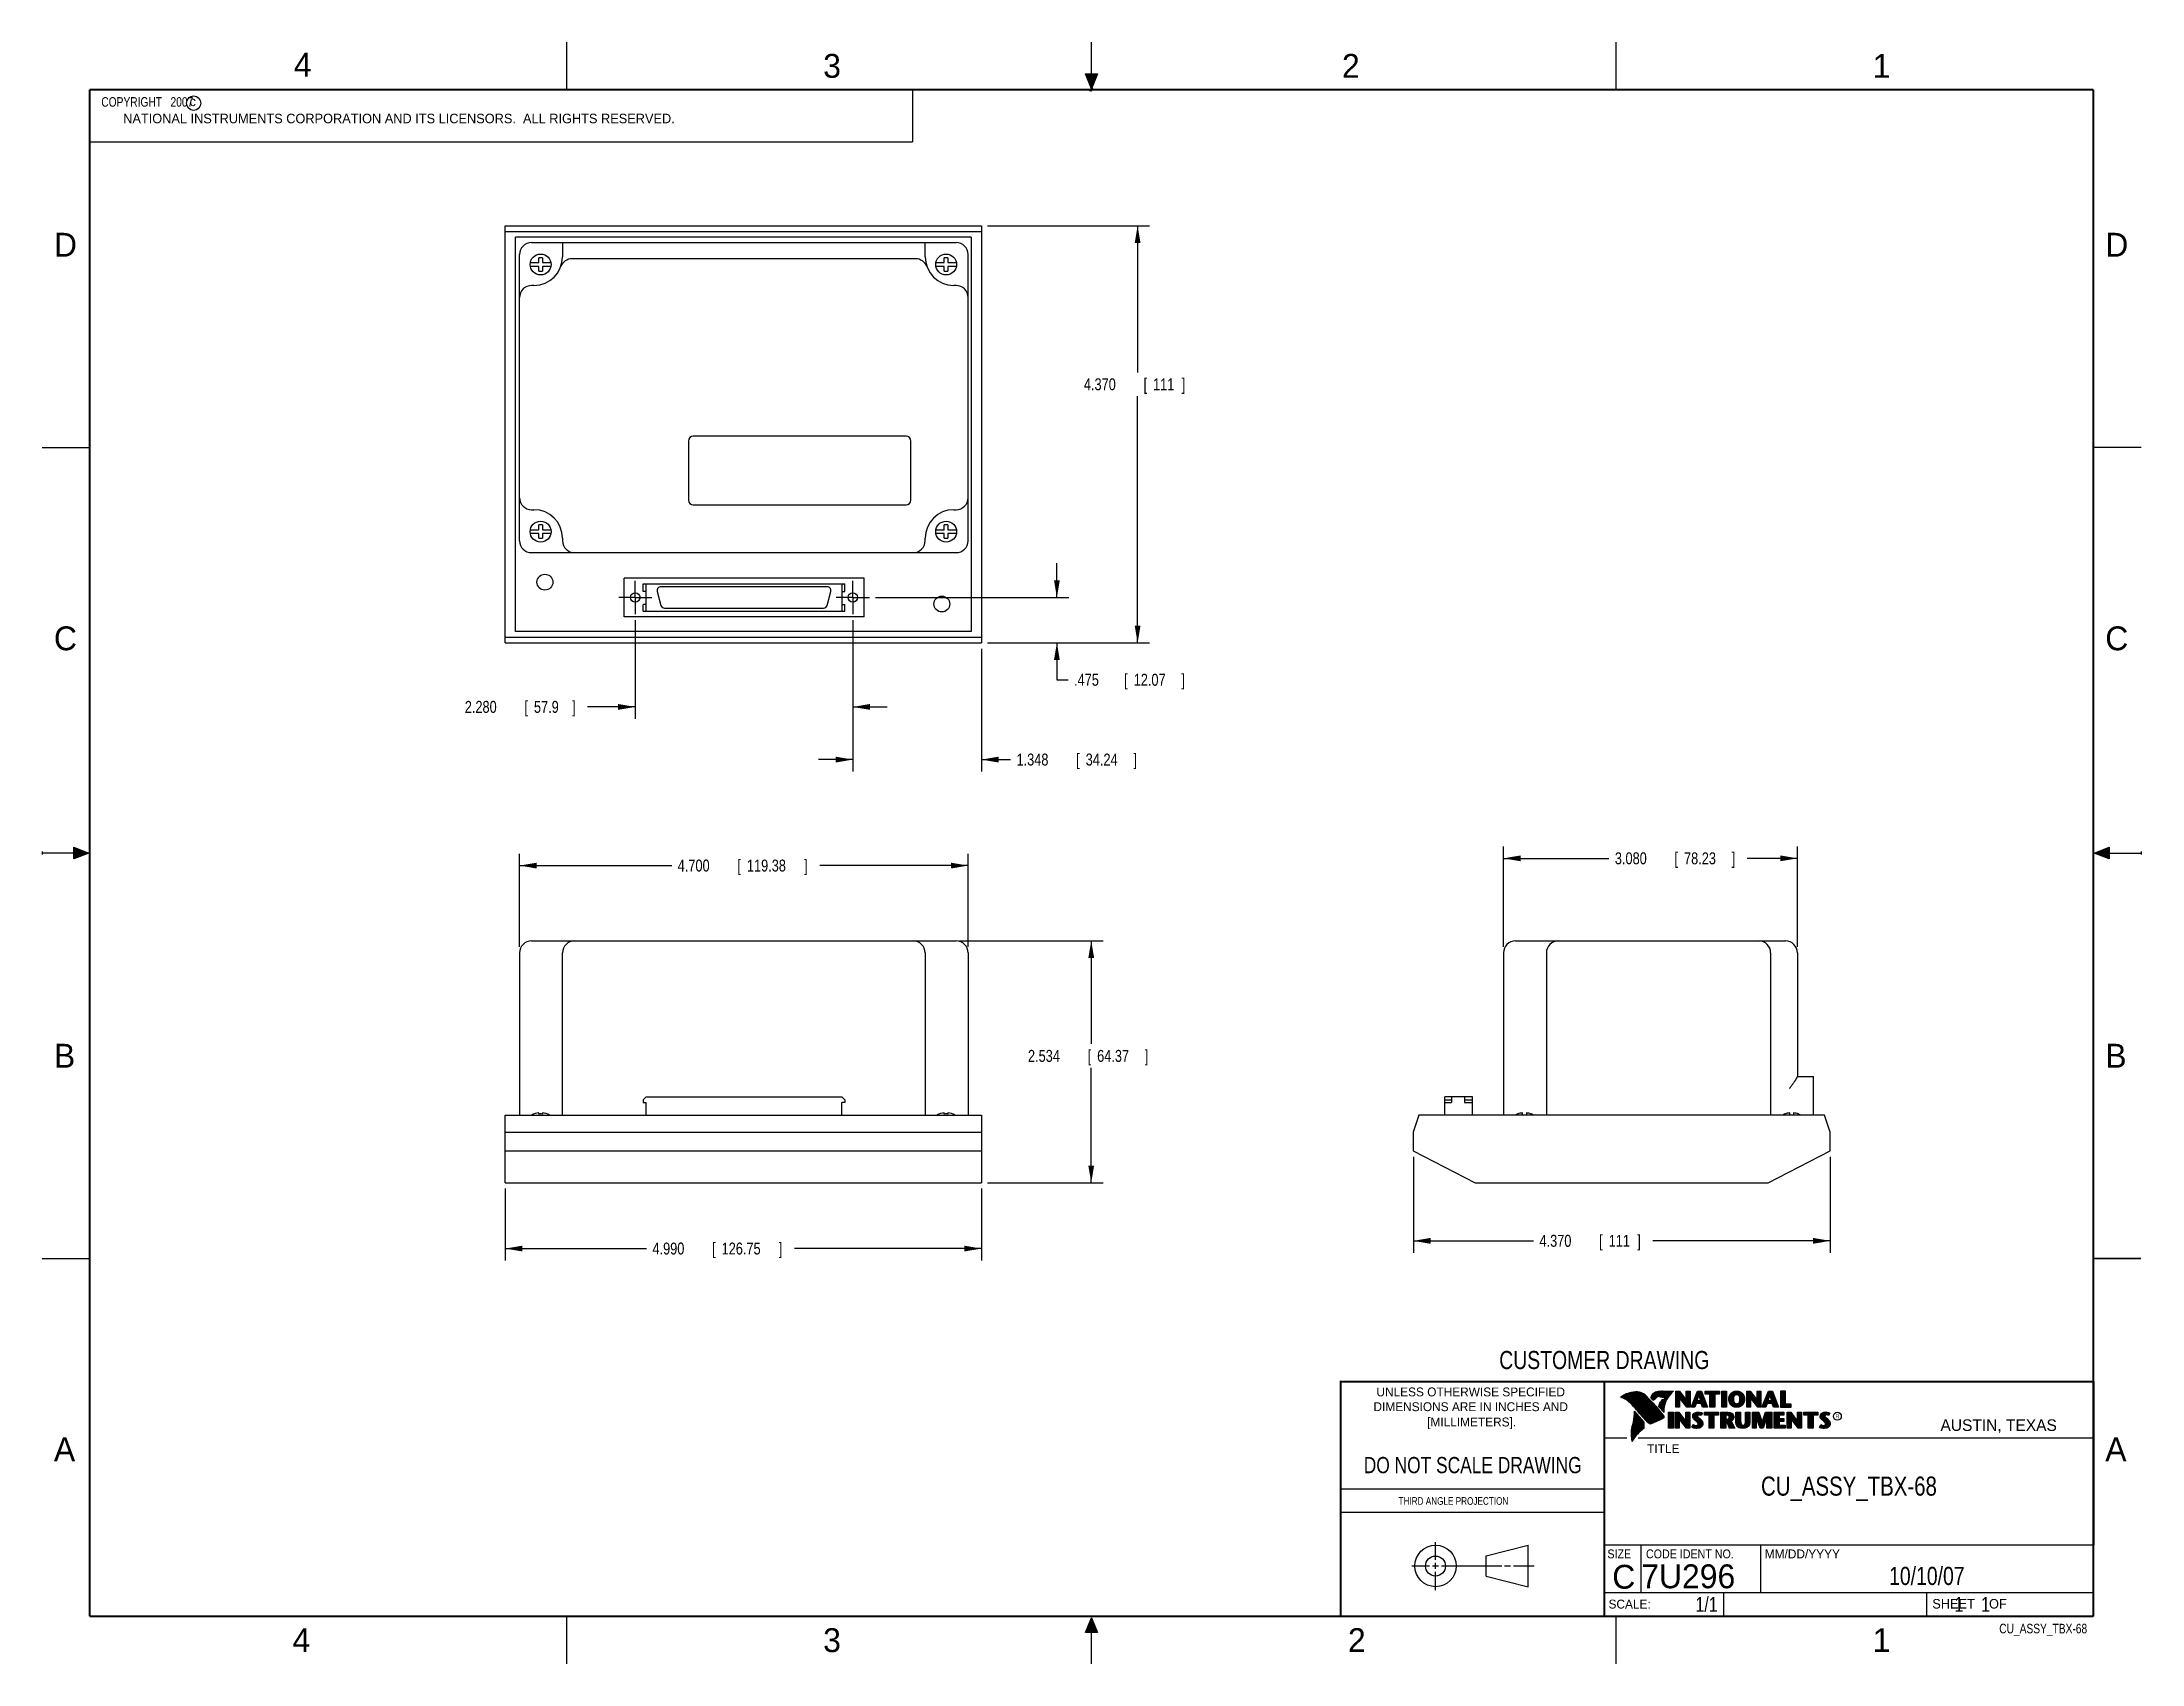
# Model space of a CAD drawing. Header units: inches. Extents: x 0 to 22, y 0 to 17.
import ezdxf
from ezdxf.enums import TextEntityAlignment as Align

# ---------------------------------------------------------------- set-up
doc = ezdxf.new("R2010")
doc.units = ezdxf.units.IN
doc.header["$LTSCALE"] = 1.21
doc.header["$MEASUREMENT"] = 0
doc.linetypes.add('CENTER', pattern=[0.6, 0.375, -0.075, 0.075, -0.075])
doc.layers.get('0').update_dxf_attribs({"linetype": 'CONTINUOUS'})
doc.layers.add('DEFAULT_1', color=7, linetype='CENTER')
doc.layers.add('DIMENSIONS', color=7, linetype='CONTINUOUS')
doc.styles.get("Standard").update_dxf_attribs({"font": 'txt', "width": 0.8})
doc.dimstyles.new('DIMSTYLE_1', dxfattribs={"dimtxt": 0.125, "dimasz": 0.18, "dimexe": 0.18, "dimexo": 0.0625, "dimgap": 0.09, "dimtad": 0, "dimtih": 1, "dimtoh": 1, "dimdec": 3, "dimzin": 4, "dimdsep": 46, "dimtxsty": 'STANDARD', "dimblk": '_FILLED', "dimblk1": '_FILLED', "dimblk2": '_FILLED', "dimcen": 0.09, "dimadec": 0, "dimazin": 0, "dimtp": 0.01, "dimtm": 0.01, "dimtfac": 1, "dimtdec": 3, "dimtofl": 0, "dimtmove": 0, "dimatfit": 3, "dimldrblk": '_FILLED', "dimfxl": 1, "dimtolj": 1, "dimtzin": 4, "dimarcsym": 0})

msp = doc.modelspace()

# ---------------------------------------------------------------- texts
at = {"color": 2, "linetype": 'CONTINUOUS'}
for s, height, p in [('4', 0.25, (2.64, 16.6369)), ('3', 0.25, (8.1875, 16.625)), ('2', 0.25, (13.625, 16.625)), ('1', 0.25, (19.1875, 16.625)), ('c', 0.1, (1.5463, 16.328)), ('NATIONAL INSTRUMENTS CORPORATION AND ITS LICENSORS.  ALL RIGHTS RESERVED.', 0.1, (0.851, 16.1482)), ('D', 0.25, (0.125, 14.75)), ('D', 0.25, (21.625, 14.75)), ('C', 0.25, (0.125, 10.625)), ('C', 0.25, (21.625, 10.625)), ('B', 0.25, (0.125, 6.25)), ('B', 0.25, (21.625, 6.25)), ('R', 0.0418, (18.7972, 2.5749)), ('AUSTIN, TEXAS', 0.121576, (19.898, 2.4426)), ('A', 0.25, (0.125, 2.125)), ('TITLE', 0.093, (16.8235, 2.21)), ('A', 0.25, (21.625, 2.125)), ('MM/DD/YYYY', 0.093, (18.0565, 1.1072)), ('SCALE:', 0.093, (16.4187, 0.5815)), ('SHEET    OF', 0.1, (19.8121, 0.5815)), ('4', 0.25, (2.625, 0.125)), ('3', 0.25, (8.1875, 0.125)), ('2', 0.25, (13.6875, 0.125)), ('1', 0.25, (19.1875, 0.125))]:
    msp.add_text(s, height=height, dxfattribs=at).set_placement(p)
at = {"color": 7, "linetype": 'CONTINUOUS', "width": 0.8}
for s, height, p in [('CUSTOMER DRAWING', 0.19, (16.3742, 3.0911)), ('DO NOT SCALE DRAWING', 0.17, (14.9953, 1.9998))]:
    msp.add_text(s, height=height, dxfattribs=at).set_placement(p, align=Align.CENTER)
at = {"color": 2, "linetype": 'CONTINUOUS'}
for s, p in [('UNLESS OTHERWISE SPECIFIED', (14.9742, 2.8049)), ('DIMENSIONS ARE IN INCHES AND', (14.9742, 2.6501)), ('[MILLIMETERS].', (14.9844, 2.4899))]:
    msp.add_text(s, height=0.093, dxfattribs=at).set_placement(p, align=Align.CENTER)
for s, height, width, p in [('THIRD ANGLE PROJECTION', 0.08, 0.8, (14.2178, 1.6686)), ('SIZE', 0.093, 0.9, (16.407, 1.1072)), ('CODE IDENT NO.', 0.093, 0.9, (16.8114, 1.1072))]:
    msp.add_text(s, height=height, dxfattribs=dict(at, width=width)).set_placement(p)
at = {"color": 7, "linetype": 'CONTINUOUS'}
msp.add_text('C', height=0.25, dxfattribs=at).set_placement((16.5785, 0.7893), align=Align.CENTER)
msp.add_text('7U296', height=0.25, dxfattribs=at).set_placement((16.7614, 0.7941))
at = {"color": 7, "linetype": 'CONTINUOUS', "width": 0.8}
msp.add_text('1/1', height=0.15625, dxfattribs=at).set_placement((17.5623, 0.5469), align=Align.RIGHT)
at = {"color": 2, "linetype": 'CONTINUOUS', "width": 0.8}
msp.add_text('CU_ASSY_TBX-68', height=0.1, dxfattribs=at).set_placement((21.4352, 0.3213), align=Align.RIGHT)
at = {"color": 2, "linetype": 'CONTINUOUS', "insert": (0.5624, 16.4219), "char_height": 0.1, "width": 1.44, "attachment_point": 1}
msp.add_mtext('  COPYRIGHT   2007', dxfattribs=at)
at = {"color": 7, "linetype": 'CONTINUOUS'}
for s, insert, char_height, width, attachment_point in [('CU_ASSY_TBX-68\\P ', (18.9387, 1.9646), 0.2, 2.24, 2), ('10/10/07 ', (19.755, 1.0181), 0.19, 1.368, 2), ('     1    1', (19.8125, 0.7031), 0.15625, 1.375, 1)]:
    msp.add_mtext(s, dxfattribs=dict(at, insert=insert, char_height=char_height, width=width, attachment_point=attachment_point))

# ---------------------------------------------------------------- blocks, each defined once
blk = doc.blocks.new('_FILLED')
at = {"color": 0, "linetype": 'BYBLOCK'}
blk.add_solid([(0, 0), (-1, 0.17), (-1, -0.17)], dxfattribs=at)
blk = doc.blocks.new('*D0')
at = {"layer": 'DIMENSIONS', "color": 2, "linetype": 'CONTINUOUS'}
for p, q in [((5.006, 7.516), (5.006, 8.493)), ((5.006, 8.368), (6.601, 8.368)), ((9.706, 8.368), (8.151, 8.368)), ((9.706, 7.516), (9.706, 8.493))]:
    blk.add_line(p, q, dxfattribs=at)
at = {"layer": 'DIMENSIONS', "color": 2, "linetype": 'CONTINUOUS', "xscale": 0.18, "yscale": 0.18, "zscale": 0.18, "rotation": 180}
blk.add_blockref('_FILLED', (5.006, 8.368), dxfattribs=at)
at = {"layer": 'DIMENSIONS', "color": 2, "linetype": 'CONTINUOUS', "xscale": 0.18, "yscale": 0.18, "zscale": 0.18}
blk.add_blockref('_FILLED', (9.706, 8.368), dxfattribs=at)
at = {"layer": 'DIMENSIONS', "color": 2, "linetype": 'CONTINUOUS', "width": 0.8}
for s, p in [('4.700', (6.663, 8.306)), ('[', (7.288, 8.306)), ('119.38', (7.388, 8.306)), (']', (7.988, 8.306))]:
    blk.add_text(s, height=0.125, dxfattribs=at).set_placement(p)
blk = doc.blocks.new('*D1')
at = {"layer": 'DIMENSIONS', "color": 2, "linetype": 'CONTINUOUS'}
for p, q in [((4.856, 4.982), (4.856, 4.229)), ((9.846, 4.982), (9.846, 4.229)), ((4.856, 4.354), (6.336, 4.354)), ((9.846, 4.354), (7.886, 4.354))]:
    blk.add_line(p, q, dxfattribs=at)
at = {"layer": 'DIMENSIONS', "color": 2, "linetype": 'CONTINUOUS', "xscale": 0.18, "yscale": 0.18, "zscale": 0.18, "rotation": 180}
blk.add_blockref('_FILLED', (4.856, 4.354), dxfattribs=at)
at = {"layer": 'DIMENSIONS', "color": 2, "linetype": 'CONTINUOUS', "xscale": 0.18, "yscale": 0.18, "zscale": 0.18}
blk.add_blockref('_FILLED', (9.846, 4.354), dxfattribs=at)
at = {"layer": 'DIMENSIONS', "color": 2, "linetype": 'CONTINUOUS', "width": 0.8}
for s, p in [('4.990', (6.398, 4.292)), ('[', (7.023, 4.292)), ('126.75', (7.123, 4.292)), (']', (7.723, 4.292))]:
    blk.add_text(s, height=0.125, dxfattribs=at).set_placement(p)
blk = doc.blocks.new('*D2')
at = {"layer": 'DIMENSIONS', "color": 2, "linetype": 'CONTINUOUS'}
for p, q in [((9.618, 7.579), (11.122, 7.579)), ((10.997, 7.579), (10.997, 6.499)), ((10.997, 5.044), (10.997, 6.249)), ((9.909, 5.044), (11.122, 5.044))]:
    blk.add_line(p, q, dxfattribs=at)
at = {"layer": 'DIMENSIONS', "color": 2, "linetype": 'CONTINUOUS', "xscale": 0.18, "yscale": 0.18, "zscale": 0.18}
for p, rotation in [((10.997, 7.579), 90), ((10.997, 5.044), 270)]:
    blk.add_blockref('_FILLED', p, dxfattribs=dict(at, rotation=rotation))
at = {"layer": 'DIMENSIONS', "color": 2, "linetype": 'CONTINUOUS', "width": 0.8}
for s, p in [('2.534', (10.334, 6.311)), ('[', (10.959, 6.311)), ('64.37', (11.059, 6.311)), (']', (11.559, 6.311))]:
    blk.add_text(s, height=0.125, dxfattribs=at).set_placement(p)
blk = doc.blocks.new('*D3')
at = {"layer": 'DIMENSIONS', "color": 2, "linetype": 'CONTINUOUS'}
for p, q in [((9.909, 15.073), (11.608, 15.073)), ((11.483, 15.073), (11.483, 13.537)), ((11.483, 10.703), (11.483, 13.287)), ((9.909, 10.703), (11.608, 10.703))]:
    blk.add_line(p, q, dxfattribs=at)
at = {"layer": 'DIMENSIONS', "color": 2, "linetype": 'CONTINUOUS', "xscale": 0.18, "yscale": 0.18, "zscale": 0.18}
for p, rotation in [((11.483, 15.073), 90), ((11.483, 10.703), 270)]:
    blk.add_blockref('_FILLED', p, dxfattribs=dict(at, rotation=rotation))
at = {"layer": 'DIMENSIONS', "color": 2, "linetype": 'CONTINUOUS', "width": 0.8}
for s, p in [('4.370', (10.92, 13.35)), ('[', (11.545, 13.35)), ('111', (11.645, 13.35)), (']', (11.945, 13.35))]:
    blk.add_text(s, height=0.125, dxfattribs=at).set_placement(p)
blk = doc.blocks.new('*D4')
at = {"layer": 'DIMENSIONS', "color": 2, "linetype": 'CONTINUOUS'}
for p, q in [((14.373, 5.316), (14.373, 4.31)), ((18.743, 5.316), (18.743, 4.31)), ((14.373, 4.435), (15.632, 4.435)), ((18.743, 4.435), (16.882, 4.435))]:
    blk.add_line(p, q, dxfattribs=at)
at = {"layer": 'DIMENSIONS', "color": 2, "linetype": 'CONTINUOUS', "xscale": 0.18, "yscale": 0.18, "zscale": 0.18, "rotation": 180}
blk.add_blockref('_FILLED', (14.373, 4.435), dxfattribs=at)
at = {"layer": 'DIMENSIONS', "color": 2, "linetype": 'CONTINUOUS', "xscale": 0.18, "yscale": 0.18, "zscale": 0.18}
blk.add_blockref('_FILLED', (18.743, 4.435), dxfattribs=at)
at = {"layer": 'DIMENSIONS', "color": 2, "linetype": 'CONTINUOUS', "width": 0.8}
for s, p in [('4.370', (15.695, 4.373)), ('[', (16.32, 4.373)), ('111', (16.42, 4.373)), (']', (16.72, 4.373))]:
    blk.add_text(s, height=0.125, dxfattribs=at).set_placement(p)
blk = doc.blocks.new('*D5')
at = {"layer": 'DIMENSIONS', "color": 2, "linetype": 'CONTINUOUS'}
for p, q in [((15.318, 7.516), (15.318, 8.569)), ((15.318, 8.444), (16.423, 8.444)), ((18.398, 8.444), (17.873, 8.444)), ((18.398, 7.516), (18.398, 8.569))]:
    blk.add_line(p, q, dxfattribs=at)
at = {"layer": 'DIMENSIONS', "color": 2, "linetype": 'CONTINUOUS', "xscale": 0.18, "yscale": 0.18, "zscale": 0.18, "rotation": 180}
blk.add_blockref('_FILLED', (15.318, 8.444), dxfattribs=at)
at = {"layer": 'DIMENSIONS', "color": 2, "linetype": 'CONTINUOUS', "xscale": 0.18, "yscale": 0.18, "zscale": 0.18}
blk.add_blockref('_FILLED', (18.398, 8.444), dxfattribs=at)
at = {"layer": 'DIMENSIONS', "color": 2, "linetype": 'CONTINUOUS', "width": 0.8}
for s, p in [('3.080', (16.485, 8.382)), ('[', (17.11, 8.382)), ('78.23', (17.21, 8.382)), (']', (17.71, 8.382))]:
    blk.add_text(s, height=0.125, dxfattribs=at).set_placement(p)
blk = doc.blocks.new('*D6')
at = {"layer": 'DIMENSIONS', "color": 2, "linetype": 'CONTINUOUS'}
for p, q in [((8.498, 10.941), (8.498, 9.354)), ((9.846, 10.641), (9.846, 9.354)), ((8.498, 9.479), (8.138, 9.479)), ((9.846, 9.479), (10.151, 9.479))]:
    blk.add_line(p, q, dxfattribs=at)
at = {"layer": 'DIMENSIONS', "color": 2, "linetype": 'CONTINUOUS', "xscale": 0.18, "yscale": 0.18, "zscale": 0.18}
blk.add_blockref('_FILLED', (8.498, 9.479), dxfattribs=at)
at = {"layer": 'DIMENSIONS', "color": 2, "linetype": 'CONTINUOUS', "xscale": 0.18, "yscale": 0.18, "zscale": 0.18, "rotation": 180}
blk.add_blockref('_FILLED', (9.846, 9.479), dxfattribs=at)
at = {"layer": 'DIMENSIONS', "color": 2, "linetype": 'CONTINUOUS', "width": 0.8}
for s, p in [('1.348', (10.214, 9.417)), ('[', (10.839, 9.417)), ('34.24', (10.939, 9.417)), (']', (11.439, 9.417))]:
    blk.add_text(s, height=0.125, dxfattribs=at).set_placement(p)
blk = doc.blocks.new('*D7')
at = {"layer": 'DIMENSIONS', "color": 2, "linetype": 'CONTINUOUS'}
for p, q in [((6.218, 10.941), (6.218, 9.906)), ((8.498, 10.941), (8.498, 9.906)), ((6.218, 10.031), (5.718, 10.031)), ((8.498, 10.031), (8.858, 10.031))]:
    blk.add_line(p, q, dxfattribs=at)
at = {"layer": 'DIMENSIONS', "color": 2, "linetype": 'CONTINUOUS', "xscale": 0.18, "yscale": 0.18, "zscale": 0.18}
blk.add_blockref('_FILLED', (6.218, 10.031), dxfattribs=at)
at = {"layer": 'DIMENSIONS', "color": 2, "linetype": 'CONTINUOUS', "xscale": 0.18, "yscale": 0.18, "zscale": 0.18, "rotation": 180}
blk.add_blockref('_FILLED', (8.498, 10.031), dxfattribs=at)
at = {"layer": 'DIMENSIONS', "color": 2, "linetype": 'CONTINUOUS', "width": 0.8}
for s, p in [('2.280', (4.431, 9.969)), ('[', (5.056, 9.969)), ('57.9', (5.156, 9.969)), (']', (5.556, 9.969))]:
    blk.add_text(s, height=0.125, dxfattribs=at).set_placement(p)
blk = doc.blocks.new('*D8')
at = {"layer": 'DIMENSIONS', "color": 2, "linetype": 'CONTINUOUS'}
for p, q in [((10.637, 11.178), (10.637, 11.538)), ((8.735, 11.178), (10.762, 11.178)), ((9.909, 10.703), (10.762, 10.703)), ((10.637, 10.703), (10.637, 10.316)), ((10.637, 10.316), (10.755, 10.316))]:
    blk.add_line(p, q, dxfattribs=at)
at = {"layer": 'DIMENSIONS', "color": 2, "linetype": 'CONTINUOUS', "xscale": 0.18, "yscale": 0.18, "zscale": 0.18}
for p, rotation in [((10.637, 11.178), 270), ((10.637, 10.703), 90)]:
    blk.add_blockref('_FILLED', p, dxfattribs=dict(at, rotation=rotation))
at = {"layer": 'DIMENSIONS', "color": 2, "linetype": 'CONTINUOUS', "width": 0.8}
for s, p in [('.475', (10.817, 10.253)), ('[', (11.342, 10.253)), ('12.07', (11.442, 10.253)), (']', (11.942, 10.253))]:
    blk.add_text(s, height=0.125, dxfattribs=at).set_placement(p)

# ---------------------------------------------------------------- dimensions: what is measured, and where the dimension line sits
at = {"layer": 'DIMENSIONS', "color": 2, "linetype": 'CONTINUOUS'}
for base, p1, p2, angle, picture, middle in [((11.4827, 15.0732), (9.9086, 10.7031), (9.9086, 15.0732), 90, '*D3', (11.4827, 13.4122)), ((10.6374, 11.1781), (9.9086, 10.7031), (8.7347, 11.1781), 90, '*D8', (11.4299, 10.3157)), ((6.21846, 10.03133), (8.49799, 10.94141), (6.21846, 10.94141), 180, '*D7', (5.04319, 10.03133)), ((8.498, 9.4792), (9.8461, 10.6406), (8.498, 10.9414), 180, '*D6', (10.8764, 9.4792)), ((10.99697, 5.04421), (9.61849, 7.57865), (9.90857, 5.04421), 270, '*D2', (10.99697, 6.37365)), ((4.8559, 4.3541), (9.8461, 4.9817), (4.8559, 4.9817), 180, '*D1', (7.1109, 4.3541))]:
    dim = msp.add_linear_dim(base=base, p1=p1, p2=p2, angle=angle, dimstyle='DIMSTYLE_1', dxfattribs=at)
    dim.commit()
    dim.dimension.update_dxf_attribs({"geometry": picture, "text_midpoint": middle, "dimtype": 160})
for base, p1, p2, picture, middle in [((9.706, 8.3682), (5.006, 7.5162), (9.706, 7.5162), '*D0', (7.3759, 8.3682)), ((18.3978, 8.4444), (15.3178, 7.5162), (18.3978, 7.5162), '*D5', (17.1478, 8.4444)), ((18.7428, 4.435), (14.3727, 5.3164), (18.7428, 5.3164), '*D4', (16.2571, 4.435))]:
    dim = msp.add_linear_dim(base=base, p1=p1, p2=p2, dimstyle='DIMSTYLE_1', dxfattribs=at)
    dim.commit()
    dim.dimension.update_dxf_attribs({"geometry": picture, "text_midpoint": middle, "dimtype": 160})

# ---------------------------------------------------------------- hatches: boundary and pattern name
at = {"linetype": 'CONTINUOUS'}
for points in [[(11, 16.51), (10.9375, 16.6663), (11.0625, 16.6663)], [(0.3337, 8.5625), (0.49, 8.5), (0.3337, 8.4375)], [(21.6663, 8.5625), (21.6663, 8.4375), (21.51, 8.5)], [(10.9375, 0.3287), (11, 0.485), (11.0625, 0.3287)]]:
    msp.add_hatch(color=2, dxfattribs=at).paths.add_polyline_path(points)

# ---------------------------------------------------------------- linework, layer by layer
at = {"color": 2, "linetype": 'CONTINUOUS'}
for p, q in [((5.5, 16.5), (5.5, 17)), ((11, 16.485), (11, 17)), ((16.5, 16.5), (16.5, 17)), ((11, 16.51), (10.9375, 16.6663)), ((10.9375, 16.6663), (11.0625, 16.6663)), ((11.015, 16.515), (10.985, 16.485)), ((10.985, 16.485), (11, 16.515)), ((11.0625, 16.6663), (11, 16.51)), ((11, 16.485), (11.015, 16.515)), ((0.4999, 16.5), (9.1249, 16.5)), ((0.4999, 16.5), (0.4999, 15.9531)), ((9.1249, 16.5), (9.1249, 15.9531)), ((0.4999, 15.9531), (9.1249, 15.9531)), ((0, 12.75), (0.5, 12.75)), ((22, 12.75), (21.5, 12.75)), ((0, 8.515), (0, 8.485)), ((0.49, 8.5), (0, 8.5)), ((0.3337, 8.4375), (0.3337, 8.5625)), ((0.3337, 8.5625), (0.49, 8.5)), ((0.49, 8.5), (0.3337, 8.4375)), ((21.51, 8.5), (21.6663, 8.5625)), ((21.51, 8.5), (22, 8.5)), ((21.6663, 8.4375), (21.51, 8.5)), ((21.6663, 8.5625), (21.6663, 8.4375)), ((22, 8.515), (22, 8.485)), ((0, 4.25), (0.5, 4.25)), ((16.3737, 2.9596), (21.5037, 2.9596)), ((16.3737, 2.9596), (16.3737, 1.2496)), ((16.375, 2.96), (21.5, 2.96)), ((21.5037, 2.9596), (21.5037, 1.2496)), ((16.5578, 2.796), (16.5578, 2.7989)), ((16.5646, 2.7936), (16.5646, 2.8033)), ((16.5714, 2.7909), (16.5714, 2.8075)), ((16.5782, 2.788), (16.5782, 2.8116)), ((16.5851, 2.7849), (16.5851, 2.8154)), ((16.5919, 2.7815), (16.5919, 2.819)), ((16.5987, 2.7778), (16.5987, 2.8221)), ((16.6055, 2.7738), (16.6055, 2.8249)), ((16.6124, 2.7696), (16.6124, 2.8276)), ((16.6192, 2.765), (16.6192, 2.8301)), ((16.626, 2.7601), (16.626, 2.8325)), ((16.6329, 2.7549), (16.6329, 2.8347)), ((16.6397, 2.7492), (16.6397, 2.8367)), ((16.6465, 2.7431), (16.6465, 2.8386)), ((16.6533, 2.7366), (16.6533, 2.8403)), ((16.6602, 2.7295), (16.6602, 2.8419)), ((16.667, 2.7221), (16.667, 2.8435)), ((16.6738, 2.7146), (16.6738, 2.8449)), ((16.6806, 2.707), (16.6806, 2.8459)), ((16.6875, 2.6995), (16.6875, 2.8467)), ((16.7939, 2.533), (16.6919, 2.6489)), ((16.6943, 2.6918), (16.6943, 2.8472)), ((16.7011, 2.6841), (16.7011, 2.8474)), ((16.708, 2.6764), (16.708, 2.8474)), ((16.7148, 2.6685), (16.7148, 2.847)), ((16.7216, 2.6607), (16.7216, 2.8465)), ((16.7284, 2.6527), (16.7284, 2.8456)), ((16.7353, 2.6447), (16.7353, 2.8445)), ((16.7421, 2.6366), (16.7421, 2.8431)), ((16.7489, 2.6285), (16.7489, 2.8417)), ((16.7557, 2.6204), (16.7557, 2.84)), ((16.7626, 2.6125), (16.7626, 2.8378)), ((16.7694, 2.6046), (16.7694, 2.8352)), ((16.7762, 2.5968), (16.7762, 2.8321)), ((16.7831, 2.5891), (16.7831, 2.8284)), ((16.7899, 2.5815), (16.7899, 2.8242)), ((16.7967, 2.5739), (16.7967, 2.8193)), ((16.8035, 2.5665), (16.8035, 2.8136)), ((16.8104, 2.5591), (16.8104, 2.807)), ((16.8172, 2.5519), (16.8172, 2.7996)), ((16.824, 2.5447), (16.824, 2.7924)), ((16.8308, 2.5375), (16.8308, 2.7853)), ((16.8377, 2.5314), (16.8377, 2.7781)), ((16.8445, 2.5262), (16.8445, 2.7709)), ((16.8513, 2.523), (16.8513, 2.7637)), ((16.8581, 2.5224), (16.8581, 2.7565)), ((16.8864, 2.7664), (16.8632, 2.7937)), ((16.865, 2.5241), (16.865, 2.7493)), ((16.8877, 2.7723), (16.8682, 2.7952)), ((16.8718, 2.791), (16.8718, 2.8085)), ((16.8718, 2.527), (16.8718, 2.7421)), ((16.8786, 2.783), (16.8786, 2.8206)), ((16.8786, 2.5298), (16.8786, 2.7348)), ((16.8855, 2.7749), (16.8855, 2.8281)), ((16.8855, 2.5327), (16.8855, 2.727)), ((16.8923, 2.7747), (16.8923, 2.8335)), ((16.8923, 2.5356), (16.8923, 2.7187)), ((16.8991, 2.7788), (16.8991, 2.8375)), ((16.8991, 2.5385), (16.8991, 2.7104)), ((16.9059, 2.7837), (16.9059, 2.8408)), ((16.9059, 2.5415), (16.9059, 2.7022)), ((16.9128, 2.7896), (16.9128, 2.8436)), ((16.9128, 2.5446), (16.9128, 2.6939)), ((16.9196, 2.7966), (16.9196, 2.8459)), ((16.9196, 2.5477), (16.9196, 2.6856)), ((16.9264, 2.8018), (16.9264, 2.8477)), ((16.9264, 2.5508), (16.9264, 2.6774)), ((16.9332, 2.8053), (16.9332, 2.849)), ((16.9332, 2.554), (16.9332, 2.6691)), ((16.9401, 2.8077), (16.9401, 2.8499)), ((16.9401, 2.5573), (16.9401, 2.6608)), ((16.9616, 2.6797), (16.9434, 2.7005)), ((16.9469, 2.8082), (16.9469, 2.8509)), ((16.9469, 2.5606), (16.9469, 2.6526)), ((16.9653, 2.6828), (16.9492, 2.7013)), ((16.9537, 2.8069), (16.9537, 2.8518)), ((16.9537, 2.696), (16.9537, 2.7109)), ((16.9537, 2.5639), (16.9537, 2.6443)), ((16.9606, 2.8048), (16.9606, 2.8525)), ((16.9606, 2.6882), (16.9606, 2.7266)), ((16.9674, 2.8034), (16.9674, 2.8531)), ((16.9674, 2.6802), (16.9674, 2.7444)), ((16.9742, 2.8027), (16.9742, 2.8536)), ((16.9742, 2.672), (16.9742, 2.7568)), ((16.981, 2.8023), (16.981, 2.854)), ((16.981, 2.664), (16.981, 2.7634)), ((16.9838, 2.8589), (17.0997, 2.8607)), ((16.9839, 2.8541), (17.087, 2.8557)), ((16.9879, 2.802), (16.9879, 2.8542)), ((16.9879, 2.6563), (16.9879, 2.7665)), ((16.999, 2.637), (16.9946, 2.6418)), ((16.9947, 2.8019), (16.9947, 2.8543)), ((16.9947, 2.6748), (16.9947, 2.7683)), ((17.0015, 2.8005), (17.0015, 2.8544)), ((17.0015, 2.7195), (17.0015, 2.7694)), ((17.0083, 2.7963), (17.0083, 2.8545)), ((17.0083, 2.7388), (17.0083, 2.7698)), ((17.0152, 2.755), (17.0152, 2.8546)), ((17.022, 2.7691), (17.022, 2.8547)), ((17.0288, 2.7817), (17.0288, 2.8548)), ((17.0357, 2.7931), (17.0357, 2.8549)), ((17.0425, 2.8035), (17.0425, 2.855)), ((17.0493, 2.8131), (17.0493, 2.8551)), ((17.0561, 2.822), (17.0561, 2.8552)), ((17.063, 2.8303), (17.063, 2.8553)), ((17.0698, 2.8381), (17.0698, 2.8554)), ((17.0766, 2.8454), (17.0766, 2.8555)), ((17.1243, 2.8592), (17.1609, 2.8592)), ((17.1243, 2.6915), (17.1243, 2.8592)), ((17.1637, 2.6915), (17.1243, 2.6915)), ((17.1291, 2.8543), (17.1585, 2.8543)), ((17.1291, 2.6963), (17.1291, 2.8543)), ((17.1589, 2.6963), (17.1291, 2.6963)), ((17.1381, 2.6963), (17.1381, 2.8543)), ((17.1447, 2.6963), (17.1447, 2.8543)), ((17.1514, 2.6963), (17.1514, 2.8543)), ((17.1589, 2.8042), (17.1581, 2.8543)), ((17.1585, 2.8543), (17.2383, 2.7492)), ((17.2418, 2.6963), (17.1589, 2.8042)), ((17.1589, 2.8042), (17.1589, 2.6963)), ((17.1609, 2.8592), (17.2334, 2.7636)), ((17.2395, 2.6915), (17.1637, 2.7899)), ((17.1637, 2.7899), (17.1637, 2.6915)), ((17.1648, 2.7965), (17.1648, 2.8461)), ((17.1714, 2.7879), (17.1714, 2.8373)), ((17.1781, 2.7792), (17.1781, 2.8285)), ((17.1848, 2.7705), (17.1848, 2.8197)), ((17.1915, 2.7618), (17.1915, 2.8109)), ((17.1981, 2.7531), (17.1981, 2.8021)), ((17.2048, 2.7445), (17.2048, 2.7933)), ((17.2115, 2.7358), (17.2115, 2.7845)), ((17.2182, 2.7271), (17.2182, 2.7757)), ((17.2248, 2.7184), (17.2248, 2.7669)), ((17.2315, 2.7098), (17.2315, 2.7581)), ((17.2334, 2.8592), (17.2732, 2.8592)), ((17.2334, 2.7636), (17.2334, 2.8592)), ((17.2382, 2.7011), (17.2383, 2.7492)), ((17.2383, 2.8543), (17.2684, 2.8543)), ((17.2383, 2.7492), (17.2383, 2.8543)), ((17.2732, 2.6915), (17.2395, 2.6915)), ((17.2684, 2.6963), (17.2418, 2.6963)), ((17.2449, 2.6963), (17.2449, 2.8543)), ((17.2515, 2.6963), (17.2515, 2.8543)), ((17.2582, 2.6963), (17.2582, 2.8543)), ((17.2649, 2.6963), (17.2649, 2.8543)), ((17.2684, 2.8543), (17.2684, 2.6963)), ((17.2732, 2.8592), (17.2732, 2.6915)), ((17.2831, 2.6915), (17.3516, 2.8591)), ((17.3228, 2.6915), (17.2831, 2.6915)), ((17.2903, 2.6964), (17.3548, 2.8542)), ((17.3195, 2.6964), (17.2903, 2.6964)), ((17.2983, 2.6964), (17.2983, 2.7158)), ((17.3049, 2.6964), (17.3049, 2.7322)), ((17.3116, 2.6964), (17.3116, 2.7485)), ((17.3183, 2.6964), (17.3183, 2.7648)), ((17.3356, 2.7364), (17.3195, 2.6964)), ((17.3388, 2.7316), (17.3228, 2.6915)), ((17.325, 2.7101), (17.325, 2.7812)), ((17.3316, 2.7267), (17.3316, 2.7975)), ((17.394, 2.7364), (17.3356, 2.7364)), ((17.3383, 2.7364), (17.3383, 2.8138)), ((17.3905, 2.7316), (17.3388, 2.7316)), ((17.3409, 2.7533), (17.3624, 2.8228)), ((17.389, 2.7533), (17.3409, 2.7533)), ((17.345, 2.7666), (17.345, 2.8302)), ((17.345, 2.7364), (17.345, 2.7533)), ((17.3475, 2.7581), (17.3659, 2.8179)), ((17.3827, 2.7581), (17.3475, 2.7581)), ((17.3516, 2.8591), (17.3938, 2.8591)), ((17.3517, 2.7882), (17.3517, 2.8465)), ((17.3517, 2.7364), (17.3517, 2.7533)), ((17.3548, 2.8542), (17.3905, 2.8542)), ((17.3583, 2.8098), (17.3583, 2.8542)), ((17.3583, 2.7364), (17.3583, 2.7533)), ((17.3624, 2.8228), (17.3701, 2.8228)), ((17.365, 2.8228), (17.365, 2.8542)), ((17.365, 2.7364), (17.365, 2.7533)), ((17.3659, 2.8179), (17.3664, 2.8179)), ((17.3664, 2.8179), (17.3827, 2.7581)), ((17.3701, 2.8228), (17.389, 2.7533)), ((17.3717, 2.817), (17.3717, 2.8542)), ((17.3717, 2.7364), (17.3717, 2.7533)), ((17.3784, 2.7925), (17.3784, 2.8542)), ((17.3784, 2.7364), (17.3784, 2.7533)), ((17.385, 2.7679), (17.385, 2.8542)), ((17.385, 2.7364), (17.385, 2.7533)), ((17.3905, 2.8542), (17.4504, 2.6964)), ((17.4039, 2.6915), (17.3905, 2.7316)), ((17.3917, 2.7364), (17.3917, 2.851)), ((17.3938, 2.8591), (17.4574, 2.6915)), ((17.4074, 2.6964), (17.394, 2.7364)), ((17.3984, 2.7232), (17.3984, 2.8334)), ((17.4574, 2.6915), (17.4039, 2.6915)), ((17.4051, 2.7034), (17.4051, 2.8158)), ((17.4504, 2.6964), (17.4074, 2.6964)), ((17.4118, 2.6964), (17.4118, 2.7982)), ((17.4184, 2.6964), (17.4184, 2.7806)), ((17.4251, 2.6964), (17.4251, 2.763)), ((17.4318, 2.6964), (17.4318, 2.7455)), ((17.4327, 2.8591), (17.5802, 2.8591)), ((17.4327, 2.8278), (17.4327, 2.8591)), ((17.481, 2.8278), (17.4327, 2.8278)), ((17.4375, 2.8542), (17.5753, 2.8542)), ((17.4375, 2.8327), (17.4375, 2.8542)), ((17.4859, 2.8327), (17.4375, 2.8327)), ((17.4385, 2.6964), (17.4385, 2.7279)), ((17.4451, 2.8327), (17.4451, 2.8542)), ((17.4451, 2.6964), (17.4451, 2.7103)), ((17.4518, 2.8327), (17.4518, 2.8542)), ((17.4585, 2.8327), (17.4585, 2.8542)), ((17.4652, 2.8327), (17.4652, 2.8542)), ((17.4718, 2.8327), (17.4718, 2.8542)), ((17.4785, 2.8327), (17.4785, 2.8542)), ((17.481, 2.6915), (17.481, 2.8278)), ((17.5318, 2.6915), (17.481, 2.6915)), ((17.4859, 2.8327), (17.4852, 2.8542)), ((17.4859, 2.6964), (17.4859, 2.8327)), ((17.5269, 2.6964), (17.4859, 2.6964)), ((17.4919, 2.6964), (17.4919, 2.8542)), ((17.4985, 2.6964), (17.4985, 2.8542)), ((17.5052, 2.6964), (17.5052, 2.8542)), ((17.5119, 2.6964), (17.5119, 2.8542)), ((17.5186, 2.6964), (17.5186, 2.8542)), ((17.5269, 2.8327), (17.5252, 2.8542)), ((17.5753, 2.8327), (17.5269, 2.8327)), ((17.5269, 2.8327), (17.5269, 2.6964)), ((17.5802, 2.8278), (17.5318, 2.8278)), ((17.5318, 2.8278), (17.5318, 2.6915)), ((17.5319, 2.8327), (17.5319, 2.8542)), ((17.5386, 2.8327), (17.5386, 2.8542)), ((17.5453, 2.8327), (17.5453, 2.8542)), ((17.5519, 2.8327), (17.5519, 2.8542)), ((17.5586, 2.8327), (17.5586, 2.8542)), ((17.5653, 2.8327), (17.5653, 2.8542)), ((17.572, 2.8327), (17.572, 2.8542)), ((17.5753, 2.8542), (17.5753, 2.8327)), ((17.5802, 2.8591), (17.5802, 2.8278)), ((17.6059, 2.8591), (17.6565, 2.8591)), ((17.6059, 2.6915), (17.6059, 2.8591)), ((17.6565, 2.6915), (17.6059, 2.6915)), ((17.6108, 2.8542), (17.6516, 2.8542)), ((17.6108, 2.6964), (17.6108, 2.8542)), ((17.6516, 2.6964), (17.6108, 2.6964)), ((17.6187, 2.6964), (17.6187, 2.8542)), ((17.6254, 2.6964), (17.6254, 2.8542)), ((17.632, 2.6964), (17.632, 2.8542)), ((17.6387, 2.6964), (17.6387, 2.8542)), ((17.6454, 2.6964), (17.6454, 2.8542)), ((17.6516, 2.8542), (17.6516, 2.6964)), ((17.6565, 2.8591), (17.6565, 2.6915)), ((17.6849, 2.7803), (17.6851, 2.7836)), ((17.6849, 2.7769), (17.6849, 2.7803)), ((17.6849, 2.7735), (17.6849, 2.7769)), ((17.6851, 2.7701), (17.6849, 2.7735)), ((17.6851, 2.7836), (17.6853, 2.7869)), ((17.6854, 2.7668), (17.6851, 2.7701)), ((17.6853, 2.7869), (17.6857, 2.7901)), ((17.6859, 2.7634), (17.6854, 2.7668)), ((17.6857, 2.7901), (17.6862, 2.7933)), ((17.6864, 2.76), (17.6859, 2.7634)), ((17.6862, 2.7933), (17.6868, 2.7964)), ((17.687, 2.7567), (17.6864, 2.76)), ((17.6868, 2.7964), (17.6876, 2.7995)), ((17.6878, 2.7535), (17.687, 2.7567)), ((17.6876, 2.7995), (17.6884, 2.8024)), ((17.6886, 2.7503), (17.6878, 2.7535)), ((17.6884, 2.8024), (17.6893, 2.8053)), ((17.6895, 2.7471), (17.6886, 2.7503)), ((17.6893, 2.8053), (17.6904, 2.8081)), ((17.6905, 2.7441), (17.6895, 2.7471)), ((17.6904, 2.8081), (17.6915, 2.8108)), ((17.6905, 2.7441), (17.6904, 2.8081)), ((17.6917, 2.7411), (17.6905, 2.7441)), ((17.6915, 2.8108), (17.6928, 2.8135)), ((17.6929, 2.7383), (17.6917, 2.7411)), ((17.6928, 2.8135), (17.6942, 2.8161)), ((17.6942, 2.7355), (17.6929, 2.7383)), ((17.6942, 2.8161), (17.6957, 2.8186)), ((17.6956, 2.7327), (17.6942, 2.7355)), ((17.6971, 2.7301), (17.6956, 2.7327)), ((17.6957, 2.8186), (17.6973, 2.8211)), ((17.6971, 2.7301), (17.6973, 2.8211)), ((17.6987, 2.7275), (17.6971, 2.7301)), ((17.6973, 2.8211), (17.699, 2.8236)), ((17.7003, 2.725), (17.6987, 2.7275)), ((17.699, 2.8236), (17.7008, 2.826)), ((17.7021, 2.7226), (17.7003, 2.725)), ((17.7008, 2.826), (17.7028, 2.8284)), ((17.704, 2.7203), (17.7021, 2.7226)), ((17.7028, 2.8284), (17.7048, 2.8307)), ((17.704, 2.7203), (17.7048, 2.8307)), ((17.706, 2.7181), (17.704, 2.7203)), ((17.7048, 2.8307), (17.707, 2.833)), ((17.708, 2.7159), (17.706, 2.7181)), ((17.707, 2.833), (17.7092, 2.8351)), ((17.7102, 2.7138), (17.708, 2.7159)), ((17.7092, 2.8351), (17.7114, 2.8372)), ((17.7102, 2.7138), (17.7114, 2.8372)), ((17.7124, 2.7119), (17.7102, 2.7138)), ((17.7114, 2.8372), (17.7138, 2.8392)), ((17.7147, 2.71), (17.7124, 2.7119)), ((17.7138, 2.8392), (17.7162, 2.841)), ((17.717, 2.7082), (17.7147, 2.71)), ((17.7162, 2.841), (17.7186, 2.8427)), ((17.717, 2.7082), (17.7186, 2.8427)), ((17.7195, 2.7066), (17.717, 2.7082)), ((17.7186, 2.8427), (17.721, 2.8444)), ((17.722, 2.705), (17.7195, 2.7066)), ((17.721, 2.8444), (17.7235, 2.8459)), ((17.7246, 2.7036), (17.722, 2.705)), ((17.7235, 2.8459), (17.7261, 2.8472)), ((17.7246, 2.7036), (17.7235, 2.8459)), ((17.7273, 2.7022), (17.7246, 2.7036)), ((17.7261, 2.8472), (17.7287, 2.8485)), ((17.7267, 2.7789), (17.7268, 2.7812)), ((17.7267, 2.7766), (17.7267, 2.7789)), ((17.7267, 2.7743), (17.7267, 2.7766)), ((17.7268, 2.772), (17.7267, 2.7743)), ((17.7268, 2.7812), (17.7269, 2.7835)), ((17.7269, 2.7696), (17.7268, 2.772)), ((17.7269, 2.7835), (17.727, 2.7857)), ((17.727, 2.7673), (17.7269, 2.7696)), ((17.727, 2.7857), (17.7272, 2.7879)), ((17.7272, 2.765), (17.727, 2.7673)), ((17.7272, 2.7879), (17.7274, 2.79)), ((17.7274, 2.7628), (17.7272, 2.765)), ((17.7301, 2.701), (17.7273, 2.7022)), ((17.7274, 2.79), (17.7276, 2.7921)), ((17.7277, 2.7606), (17.7274, 2.7628)), ((17.7276, 2.7921), (17.7279, 2.7941)), ((17.728, 2.7584), (17.7277, 2.7606)), ((17.7279, 2.7941), (17.7282, 2.7961)), ((17.7283, 2.7563), (17.728, 2.7584)), ((17.7282, 2.7961), (17.7286, 2.798)), ((17.7287, 2.7543), (17.7283, 2.7563)), ((17.7286, 2.798), (17.729, 2.7998)), ((17.7287, 2.8485), (17.7314, 2.8497)), ((17.7291, 2.7523), (17.7287, 2.7543)), ((17.729, 2.7998), (17.7294, 2.8016)), ((17.7295, 2.7503), (17.7291, 2.7523)), ((17.7294, 2.8016), (17.7299, 2.8034)), ((17.73, 2.7485), (17.7295, 2.7503)), ((17.7299, 2.8034), (17.7304, 2.8051)), ((17.7306, 2.7466), (17.73, 2.7485)), ((17.7301, 2.701), (17.7305, 2.7469)), ((17.733, 2.6999), (17.7301, 2.701)), ((17.7304, 2.8051), (17.7309, 2.8068)), ((17.7311, 2.7449), (17.7306, 2.7466)), ((17.7309, 2.8068), (17.7316, 2.8085)), ((17.731, 2.807), (17.7314, 2.8497)), ((17.7318, 2.7431), (17.7311, 2.7449)), ((17.7314, 2.8497), (17.7342, 2.8508)), ((17.7316, 2.8085), (17.7322, 2.8101)), ((17.7324, 2.7414), (17.7318, 2.7431)), ((17.7322, 2.8101), (17.7329, 2.8117)), ((17.7331, 2.7398), (17.7324, 2.7414)), ((17.7329, 2.8117), (17.7337, 2.8133)), ((17.736, 2.6989), (17.733, 2.6999)), ((17.7339, 2.7382), (17.7331, 2.7398)), ((17.7337, 2.8133), (17.7345, 2.8149)), ((17.7347, 2.7366), (17.7339, 2.7382)), ((17.7342, 2.8508), (17.737, 2.8517)), ((17.7345, 2.8149), (17.7354, 2.8164)), ((17.7355, 2.7351), (17.7347, 2.7366)), ((17.7354, 2.8164), (17.7364, 2.8178)), ((17.7365, 2.7337), (17.7355, 2.7351)), ((17.7391, 2.698), (17.736, 2.6989)), ((17.7364, 2.8178), (17.7374, 2.8192)), ((17.7374, 2.7323), (17.7365, 2.7337)), ((17.737, 2.8517), (17.7399, 2.8526)), ((17.7374, 2.8193), (17.737, 2.8517)), ((17.7374, 2.8192), (17.7384, 2.8206)), ((17.7385, 2.7309), (17.7374, 2.7323)), ((17.7384, 2.8206), (17.7395, 2.8218)), ((17.7388, 2.698), (17.7384, 2.7309)), ((17.7396, 2.7296), (17.7385, 2.7309)), ((17.7423, 2.6972), (17.7391, 2.698)), ((17.7395, 2.8218), (17.7407, 2.823)), ((17.7408, 2.7283), (17.7396, 2.7296)), ((17.7399, 2.8526), (17.7429, 2.8534)), ((17.7407, 2.823), (17.742, 2.8241)), ((17.742, 2.7272), (17.7408, 2.7283)), ((17.742, 2.8241), (17.7432, 2.8252)), ((17.7433, 2.7261), (17.742, 2.7272)), ((17.7456, 2.6966), (17.7423, 2.6972)), ((17.7429, 2.8534), (17.7459, 2.8541)), ((17.7432, 2.8252), (17.7446, 2.8261)), ((17.7446, 2.725), (17.7433, 2.7261)), ((17.7446, 2.8261), (17.746, 2.827)), ((17.746, 2.7241), (17.7446, 2.725)), ((17.7455, 2.8267), (17.7455, 2.854)), ((17.7455, 2.6966), (17.7455, 2.7244)), ((17.7489, 2.696), (17.7456, 2.6966)), ((17.7459, 2.8541), (17.749, 2.8546)), ((17.746, 2.827), (17.7474, 2.8278)), ((17.7475, 2.7232), (17.746, 2.7241)), ((17.7474, 2.8278), (17.7488, 2.8285)), ((17.749, 2.7224), (17.7475, 2.7232)), ((17.7488, 2.8285), (17.7503, 2.8291)), ((17.7523, 2.6956), (17.7489, 2.696)), ((17.749, 2.8546), (17.7522, 2.8551)), ((17.7506, 2.7217), (17.749, 2.7224)), ((17.7503, 2.8291), (17.7519, 2.8297)), ((17.7522, 2.7212), (17.7506, 2.7217)), ((17.7519, 2.8297), (17.7535, 2.8301)), ((17.7522, 2.8551), (17.7553, 2.8554)), ((17.7522, 2.8298), (17.7522, 2.8551)), ((17.7538, 2.7207), (17.7522, 2.7212)), ((17.7522, 2.6956), (17.7522, 2.7212)), ((17.7557, 2.6953), (17.7523, 2.6956)), ((17.7535, 2.8301), (17.7551, 2.8305)), ((17.7555, 2.7203), (17.7538, 2.7207)), ((17.7551, 2.8305), (17.7567, 2.8308)), ((17.7553, 2.8554), (17.7585, 2.8556)), ((17.7572, 2.72), (17.7555, 2.7203)), ((17.7591, 2.6952), (17.7557, 2.6953)), ((17.7567, 2.8308), (17.7584, 2.8311)), ((17.7589, 2.7198), (17.7572, 2.72)), ((17.7584, 2.8311), (17.7601, 2.8312)), ((17.7585, 2.8556), (17.7616, 2.8557)), ((17.7589, 2.8311), (17.7589, 2.8556)), ((17.7606, 2.7197), (17.7589, 2.7198)), ((17.7589, 2.6952), (17.7589, 2.7198)), ((17.7625, 2.6951), (17.7591, 2.6952)), ((17.7601, 2.8312), (17.7618, 2.8312)), ((17.7624, 2.7198), (17.7606, 2.7197)), ((17.7616, 2.8557), (17.7648, 2.8556)), ((17.7618, 2.8312), (17.7636, 2.8311)), ((17.7641, 2.7199), (17.7624, 2.7198)), ((17.7659, 2.6952), (17.7625, 2.6951)), ((17.7636, 2.8311), (17.7653, 2.831)), ((17.7658, 2.7201), (17.7641, 2.7199)), ((17.7648, 2.8556), (17.768, 2.8555)), ((17.7653, 2.831), (17.767, 2.8307)), ((17.7655, 2.6952), (17.7659, 2.7201)), ((17.7675, 2.7204), (17.7658, 2.7201)), ((17.7692, 2.6953), (17.7659, 2.6952)), ((17.767, 2.8307), (17.7686, 2.8304)), ((17.7692, 2.7208), (17.7675, 2.7204)), ((17.7676, 2.8306), (17.768, 2.8555)), ((17.768, 2.8555), (17.7711, 2.8552)), ((17.7686, 2.8304), (17.7703, 2.83)), ((17.7709, 2.7213), (17.7692, 2.7208)), ((17.7724, 2.6956), (17.7692, 2.6953)), ((17.7703, 2.83), (17.7719, 2.8295)), ((17.7725, 2.7218), (17.7709, 2.7213)), ((17.7711, 2.8552), (17.7742, 2.8548)), ((17.7719, 2.8295), (17.7734, 2.8289)), ((17.7722, 2.6956), (17.7725, 2.7218)), ((17.7756, 2.6961), (17.7724, 2.6956)), ((17.7741, 2.7224), (17.7725, 2.7218)), ((17.7734, 2.8289), (17.775, 2.8283)), ((17.7739, 2.8287), (17.7742, 2.8548)), ((17.7756, 2.7231), (17.7741, 2.7224)), ((17.7742, 2.8548), (17.7773, 2.8542)), ((17.775, 2.8283), (17.7764, 2.8276)), ((17.7771, 2.7238), (17.7756, 2.7231)), ((17.7788, 2.6966), (17.7756, 2.6961)), ((17.7764, 2.8276), (17.7778, 2.8268)), ((17.7785, 2.7246), (17.7771, 2.7238)), ((17.7773, 2.8542), (17.7804, 2.8536)), ((17.7778, 2.8268), (17.7792, 2.826)), ((17.7798, 2.7255), (17.7785, 2.7246)), ((17.7819, 2.6972), (17.7788, 2.6966)), ((17.7789, 2.6966), (17.7792, 2.7251)), ((17.7792, 2.826), (17.7805, 2.8251)), ((17.7811, 2.7265), (17.7798, 2.7255)), ((17.7801, 2.8254), (17.7804, 2.8536)), ((17.7804, 2.8536), (17.7834, 2.8528)), ((17.7805, 2.8251), (17.7817, 2.8242)), ((17.7824, 2.7276), (17.7811, 2.7265)), ((17.7817, 2.8242), (17.7829, 2.8232)), ((17.785, 2.698), (17.7819, 2.6972)), ((17.7835, 2.7287), (17.7824, 2.7276)), ((17.7829, 2.8232), (17.784, 2.8221)), ((17.7834, 2.8528), (17.7864, 2.8519)), ((17.7846, 2.7299), (17.7835, 2.7287)), ((17.784, 2.8221), (17.785, 2.821)), ((17.7857, 2.7312), (17.7846, 2.7299)), ((17.785, 2.821), (17.786, 2.8198)), ((17.788, 2.6989), (17.785, 2.698)), ((17.7867, 2.7326), (17.7857, 2.7312)), ((17.786, 2.8198), (17.7869, 2.8186)), ((17.7864, 2.8519), (17.7893, 2.8509)), ((17.7867, 2.8189), (17.7864, 2.8519)), ((17.7876, 2.734), (17.7867, 2.7326)), ((17.7869, 2.8186), (17.7878, 2.8173)), ((17.7884, 2.7354), (17.7876, 2.734)), ((17.788, 2.6989), (17.7876, 2.734)), ((17.7878, 2.8173), (17.7886, 2.816)), ((17.791, 2.7), (17.788, 2.6989)), ((17.7892, 2.7369), (17.7884, 2.7354)), ((17.7886, 2.816), (17.7894, 2.8146)), ((17.79, 2.7385), (17.7892, 2.7369)), ((17.7893, 2.8509), (17.7922, 2.8498)), ((17.7894, 2.8146), (17.7901, 2.8132)), ((17.7907, 2.7401), (17.79, 2.7385)), ((17.7901, 2.8132), (17.7908, 2.8116)), ((17.7914, 2.7417), (17.7907, 2.7401)), ((17.7908, 2.8116), (17.7914, 2.8101)), ((17.7939, 2.7012), (17.791, 2.7)), ((17.7914, 2.8101), (17.7921, 2.8084)), ((17.792, 2.7434), (17.7914, 2.7417)), ((17.7926, 2.7451), (17.792, 2.7434)), ((17.7921, 2.8084), (17.7927, 2.8067)), ((17.7922, 2.8498), (17.795, 2.8486)), ((17.7927, 2.8065), (17.7922, 2.8498)), ((17.7932, 2.7469), (17.7926, 2.7451)), ((17.7927, 2.8067), (17.7932, 2.8048)), ((17.7932, 2.8048), (17.7938, 2.8029)), ((17.7938, 2.7487), (17.7932, 2.7469)), ((17.7939, 2.7012), (17.7934, 2.7475)), ((17.7938, 2.8029), (17.7943, 2.801)), ((17.7943, 2.7506), (17.7938, 2.7487)), ((17.7968, 2.7025), (17.7939, 2.7012)), ((17.7943, 2.801), (17.7948, 2.799)), ((17.7947, 2.7525), (17.7943, 2.7506)), ((17.7952, 2.7545), (17.7947, 2.7525)), ((17.7948, 2.799), (17.7952, 2.7969)), ((17.795, 2.8486), (17.7977, 2.8472)), ((17.7952, 2.7969), (17.7956, 2.7947)), ((17.7956, 2.7565), (17.7952, 2.7545)), ((17.7956, 2.7947), (17.7959, 2.7925)), ((17.7959, 2.7586), (17.7956, 2.7565)), ((17.7959, 2.7925), (17.7962, 2.7903)), ((17.7962, 2.7608), (17.7959, 2.7586)), ((17.7962, 2.7903), (17.7964, 2.7881)), ((17.7965, 2.7629), (17.7962, 2.7608)), ((17.7964, 2.7881), (17.7966, 2.7858)), ((17.7967, 2.7652), (17.7965, 2.7629)), ((17.7966, 2.7858), (17.7968, 2.7835)), ((17.7968, 2.7674), (17.7967, 2.7652)), ((17.7968, 2.7835), (17.7969, 2.7812)), ((17.7969, 2.7697), (17.7968, 2.7674)), ((17.7995, 2.7039), (17.7968, 2.7025)), ((17.7969, 2.7812), (17.797, 2.7789)), ((17.797, 2.7719), (17.7969, 2.7697)), ((17.797, 2.7789), (17.797, 2.7765)), ((17.797, 2.7765), (17.797, 2.7742)), ((17.797, 2.7742), (17.797, 2.7719)), ((17.7977, 2.8472), (17.8004, 2.8458)), ((17.7995, 2.7039), (17.8004, 2.8458)), ((17.8023, 2.7054), (17.7995, 2.7039)), ((17.8004, 2.8458), (17.8031, 2.8443)), ((17.8049, 2.707), (17.8023, 2.7054)), ((17.8031, 2.8443), (17.8056, 2.8426)), ((17.8074, 2.7088), (17.8049, 2.707)), ((17.8056, 2.8426), (17.8081, 2.8409)), ((17.8074, 2.7088), (17.8081, 2.8409)), ((17.8098, 2.7106), (17.8074, 2.7088)), ((17.8081, 2.8409), (17.8105, 2.839)), ((17.8121, 2.7125), (17.8098, 2.7106)), ((17.8105, 2.839), (17.8128, 2.8371)), ((17.8143, 2.7145), (17.8121, 2.7125)), ((17.8128, 2.8371), (17.815, 2.8351)), ((17.8143, 2.7145), (17.8128, 2.8371)), ((17.8164, 2.7166), (17.8143, 2.7145)), ((17.815, 2.8351), (17.8171, 2.833)), ((17.8184, 2.7188), (17.8164, 2.7166)), ((17.8171, 2.833), (17.8192, 2.8308)), ((17.8203, 2.721), (17.8184, 2.7188)), ((17.8192, 2.8308), (17.8211, 2.8285)), ((17.8203, 2.721), (17.8211, 2.8285)), ((17.8221, 2.7234), (17.8203, 2.721)), ((17.8211, 2.8285), (17.823, 2.8262)), ((17.8239, 2.7258), (17.8221, 2.7234)), ((17.823, 2.8262), (17.8247, 2.8238)), ((17.8255, 2.7283), (17.8239, 2.7258)), ((17.8247, 2.8238), (17.8264, 2.8214)), ((17.8271, 2.7309), (17.8255, 2.7283)), ((17.8264, 2.8214), (17.8279, 2.8189)), ((17.8271, 2.7309), (17.8279, 2.8189)), ((17.8286, 2.7335), (17.8271, 2.7309)), ((17.8279, 2.8189), (17.8294, 2.8163)), ((17.83, 2.7362), (17.8286, 2.7335)), ((17.8294, 2.8163), (17.8307, 2.8137)), ((17.8313, 2.7389), (17.83, 2.7362)), ((17.8307, 2.8137), (17.8319, 2.811)), ((17.8325, 2.7417), (17.8313, 2.7389)), ((17.8319, 2.811), (17.8331, 2.8082)), ((17.8336, 2.7446), (17.8325, 2.7417)), ((17.8331, 2.8082), (17.8341, 2.8053)), ((17.8347, 2.7475), (17.8336, 2.7446)), ((17.8341, 2.8053), (17.835, 2.8024)), ((17.8347, 2.7475), (17.8341, 2.8053)), ((17.8356, 2.7505), (17.8347, 2.7475)), ((17.835, 2.8024), (17.8359, 2.7993)), ((17.8364, 2.7535), (17.8356, 2.7505)), ((17.8359, 2.7993), (17.8366, 2.7961)), ((17.837, 2.7566), (17.8364, 2.7535)), ((17.8366, 2.7961), (17.8373, 2.7929)), ((17.8376, 2.7598), (17.837, 2.7566)), ((17.8373, 2.7929), (17.8378, 2.7896)), ((17.8381, 2.763), (17.8376, 2.7598)), ((17.8378, 2.7896), (17.8382, 2.7863)), ((17.8385, 2.7663), (17.8381, 2.763)), ((17.8382, 2.7863), (17.8386, 2.783)), ((17.8387, 2.7696), (17.8385, 2.7663)), ((17.8386, 2.783), (17.8388, 2.7796)), ((17.8388, 2.7729), (17.8387, 2.7696)), ((17.8388, 2.7796), (17.8389, 2.7762)), ((17.8389, 2.7762), (17.8388, 2.7729)), ((17.8673, 2.8592), (17.9039, 2.8592)), ((17.8673, 2.6915), (17.8673, 2.8592)), ((17.9067, 2.6915), (17.8673, 2.6915)), ((17.8721, 2.8543), (17.9015, 2.8543)), ((17.8721, 2.6963), (17.8721, 2.8543)), ((17.9019, 2.6963), (17.8721, 2.6963)), ((17.879, 2.6963), (17.879, 2.8543)), ((17.8874, 2.6963), (17.8874, 2.8543)), ((17.8941, 2.6963), (17.8941, 2.8543)), ((17.8991, 2.8543), (17.9019, 2.8042)), ((17.9015, 2.8543), (17.9813, 2.7492)), ((17.9848, 2.6963), (17.9019, 2.8042)), ((17.9019, 2.8042), (17.9019, 2.6963)), ((17.9039, 2.8592), (17.9764, 2.7636)), ((17.9057, 2.7992), (17.9057, 2.8487)), ((17.9824, 2.6915), (17.9067, 2.7899)), ((17.9067, 2.7899), (17.9067, 2.6915)), ((17.9124, 2.7905), (17.9124, 2.8399)), ((17.9191, 2.7818), (17.9191, 2.8311)), ((17.9258, 2.7731), (17.9258, 2.8223)), ((17.9324, 2.7645), (17.9324, 2.8135)), ((17.9391, 2.7558), (17.9391, 2.8047)), ((17.9458, 2.7471), (17.9458, 2.7959)), ((17.9525, 2.7384), (17.9525, 2.7871)), ((17.9591, 2.7297), (17.9591, 2.7783)), ((17.9658, 2.7211), (17.9658, 2.7695)), ((17.9725, 2.7124), (17.9725, 2.7607)), ((17.9764, 2.8592), (18.0162, 2.8592)), ((17.9764, 2.7636), (17.9764, 2.8592)), ((17.9792, 2.7037), (17.9813, 2.7492)), ((17.9813, 2.8543), (18.0114, 2.8543)), ((17.9813, 2.7492), (17.9813, 2.8543)), ((18.0162, 2.6915), (17.9824, 2.6915)), ((18.0114, 2.6963), (17.9848, 2.6963)), ((17.9858, 2.695), (17.9858, 2.8543)), ((17.9925, 2.6963), (17.9925, 2.8543)), ((17.9992, 2.6963), (17.9992, 2.8543)), ((18.0059, 2.6963), (18.0059, 2.8543)), ((18.0114, 2.8543), (18.0114, 2.6963)), ((18.0162, 2.8592), (18.0162, 2.6915)), ((18.0262, 2.6915), (18.0946, 2.8591)), ((18.0658, 2.6915), (18.0262, 2.6915)), ((18.0334, 2.6964), (18.0979, 2.8542)), ((18.0625, 2.6964), (18.0334, 2.6964)), ((18.0392, 2.6964), (18.0392, 2.7107)), ((18.0459, 2.6964), (18.0459, 2.727)), ((18.0526, 2.6964), (18.0526, 2.7434)), ((18.0593, 2.6964), (18.0593, 2.7597)), ((18.0786, 2.7364), (18.0625, 2.6964)), ((18.0819, 2.7316), (18.0658, 2.6915)), ((18.0659, 2.7048), (18.0659, 2.776)), ((18.0726, 2.7214), (18.0726, 2.7924)), ((18.137, 2.7364), (18.0786, 2.7364)), ((18.0793, 2.7364), (18.0793, 2.8087)), ((18.1335, 2.7316), (18.0819, 2.7316)), ((18.084, 2.7533), (18.1054, 2.8228)), ((18.1321, 2.7533), (18.084, 2.7533)), ((18.086, 2.7364), (18.086, 2.825)), ((18.0905, 2.7581), (18.109, 2.8179)), ((18.1258, 2.7581), (18.0905, 2.7581)), ((18.0926, 2.7814), (18.0926, 2.8414)), ((18.0926, 2.7364), (18.0926, 2.7533)), ((18.0946, 2.8591), (18.1369, 2.8591)), ((18.0979, 2.8542), (18.1336, 2.8542)), ((18.0993, 2.803), (18.0993, 2.8542)), ((18.0993, 2.7364), (18.0993, 2.7533)), ((18.1054, 2.8228), (18.1132, 2.8228)), ((18.106, 2.8228), (18.106, 2.8542)), ((18.106, 2.7364), (18.106, 2.7533)), ((18.109, 2.8179), (18.1095, 2.8179)), ((18.1095, 2.8179), (18.1258, 2.7581)), ((18.1127, 2.8228), (18.1127, 2.8542)), ((18.1127, 2.7364), (18.1127, 2.7533)), ((18.1132, 2.8228), (18.1321, 2.7533)), ((18.1193, 2.8002), (18.1193, 2.8542)), ((18.1193, 2.7364), (18.1193, 2.7533)), ((18.126, 2.7756), (18.126, 2.8542)), ((18.126, 2.7364), (18.126, 2.7533)), ((18.1327, 2.7364), (18.1327, 2.8542)), ((18.147, 2.6915), (18.1335, 2.7316)), ((18.1336, 2.8542), (18.1935, 2.6964)), ((18.1369, 2.8591), (18.2005, 2.6915)), ((18.1505, 2.6964), (18.137, 2.7364)), ((18.1394, 2.7295), (18.1394, 2.8389)), ((18.146, 2.7096), (18.146, 2.8213)), ((18.2005, 2.6915), (18.147, 2.6915)), ((18.1935, 2.6964), (18.1505, 2.6964)), ((18.1527, 2.6964), (18.1527, 2.8038)), ((18.1594, 2.6964), (18.1594, 2.7862)), ((18.1661, 2.6964), (18.1661, 2.7686)), ((18.1727, 2.6964), (18.1727, 2.751)), ((18.1794, 2.6964), (18.1794, 2.7334)), ((18.1861, 2.6964), (18.1861, 2.7158)), ((18.272, 2.8591), (18.2214, 2.8591)), ((18.2214, 2.8591), (18.2214, 2.6915)), ((18.2214, 2.6915), (18.3332, 2.6915)), ((18.2671, 2.8542), (18.2262, 2.8542)), ((18.2262, 2.8542), (18.2262, 2.6964)), ((18.2262, 2.6964), (18.3284, 2.6964)), ((18.2328, 2.6964), (18.2328, 2.8542)), ((18.2395, 2.6964), (18.2395, 2.8542)), ((18.2462, 2.6964), (18.2462, 2.8542)), ((18.2529, 2.6964), (18.2529, 2.8542)), ((18.2595, 2.6964), (18.2595, 2.8542)), ((18.2662, 2.6964), (18.2662, 2.7179)), ((18.2671, 2.7179), (18.2671, 2.8542)), ((18.3284, 2.7179), (18.2671, 2.7179)), ((18.272, 2.7227), (18.272, 2.8591)), ((18.3332, 2.7227), (18.272, 2.7227)), ((18.2729, 2.6964), (18.2729, 2.7179)), ((18.2796, 2.6964), (18.2796, 2.7179)), ((18.2862, 2.6964), (18.2862, 2.7179)), ((18.2929, 2.6964), (18.2929, 2.7179)), ((18.2996, 2.6964), (18.2996, 2.7179)), ((18.3063, 2.6964), (18.3063, 2.7179)), ((18.3129, 2.6964), (18.3129, 2.7179)), ((18.3196, 2.6964), (18.3196, 2.7179)), ((18.3284, 2.6964), (18.3284, 2.7179)), ((18.3332, 2.6915), (18.3332, 2.7227)), ((18.6766, 2.6393), (18.695, 2.6413)), ((18.695, 2.6413), (18.7074, 2.6405)), ((16.667, 2.3482), (16.667, 2.477)), ((16.6738, 2.3584), (16.6738, 2.4982)), ((16.6806, 2.368), (16.6806, 2.52)), ((16.6875, 2.377), (16.6875, 2.5502)), ((16.6943, 2.3857), (16.6943, 2.603)), ((16.789, 2.5312), (16.6964, 2.6365)), ((16.7011, 2.3939), (16.7011, 2.6311)), ((16.708, 2.4018), (16.708, 2.6233)), ((16.7148, 2.4093), (16.7148, 2.6156)), ((16.7216, 2.4165), (16.7216, 2.6078)), ((16.7284, 2.4233), (16.7284, 2.6001)), ((16.7353, 2.4299), (16.7353, 2.5923)), ((16.7421, 2.4363), (16.7421, 2.5846)), ((16.7489, 2.4424), (16.7489, 2.5768)), ((16.7557, 2.4482), (16.7557, 2.569)), ((16.7626, 2.4538), (16.7626, 2.5613)), ((16.7694, 2.4592), (16.7694, 2.5535)), ((16.7762, 2.4644), (16.7762, 2.5458)), ((16.7831, 2.4694), (16.7831, 2.538)), ((16.788, 2.4729), (16.789, 2.5312)), ((16.7927, 2.4704), (16.7939, 2.533)), ((16.9606, 2.5673), (16.9606, 2.6361)), ((16.9674, 2.5708), (16.9674, 2.6278)), ((16.9742, 2.5743), (16.9742, 2.6195)), ((16.981, 2.5778), (16.981, 2.6113)), ((16.9879, 2.5814), (16.9879, 2.603)), ((16.9947, 2.5853), (16.9947, 2.5948)), ((17.0482, 2.6383), (17.0988, 2.6383)), ((17.0482, 2.4708), (17.0482, 2.6383)), ((17.0988, 2.4708), (17.0482, 2.4708)), ((17.0531, 2.6334), (17.0939, 2.6334)), ((17.0531, 2.4756), (17.0531, 2.6334)), ((17.0939, 2.4756), (17.0531, 2.4756)), ((17.0577, 2.4756), (17.0577, 2.6334)), ((17.0644, 2.4756), (17.0644, 2.6334)), ((17.071, 2.4756), (17.071, 2.6334)), ((17.0777, 2.4756), (17.0777, 2.6334)), ((17.0844, 2.4756), (17.0844, 2.6334)), ((17.0911, 2.4756), (17.0911, 2.6334)), ((17.0939, 2.6334), (17.0939, 2.4756)), ((17.0988, 2.6383), (17.0988, 2.4708)), ((17.1205, 2.6385), (17.1571, 2.6385)), ((17.1205, 2.4708), (17.1205, 2.6385)), ((17.1599, 2.4708), (17.1205, 2.4708)), ((17.1253, 2.6336), (17.1547, 2.6336)), ((17.1253, 2.4756), (17.1253, 2.6336)), ((17.1551, 2.4756), (17.1253, 2.4756)), ((17.1311, 2.4756), (17.1311, 2.6336)), ((17.1378, 2.4756), (17.1378, 2.6336)), ((17.1445, 2.4756), (17.1445, 2.6336)), ((17.1511, 2.4756), (17.1511, 2.6336)), ((17.1547, 2.6336), (17.2345, 2.5284)), ((17.238, 2.4756), (17.1551, 2.5834)), ((17.1551, 2.5834), (17.1551, 2.4756)), ((17.1571, 2.6385), (17.2296, 2.5429)), ((17.1578, 2.5799), (17.1578, 2.6295)), ((17.2356, 2.4708), (17.1599, 2.5692)), ((17.1599, 2.5692), (17.1599, 2.4708)), ((17.1645, 2.5712), (17.1645, 2.6207)), ((17.1712, 2.5625), (17.1712, 2.6119)), ((17.1778, 2.5539), (17.1778, 2.6031)), ((17.1845, 2.5452), (17.1845, 2.5943)), ((17.1912, 2.5365), (17.1912, 2.5855)), ((17.1979, 2.5278), (17.1979, 2.5767)), ((17.2045, 2.5192), (17.2045, 2.5679)), ((17.2112, 2.5105), (17.2112, 2.5591)), ((17.2179, 2.5018), (17.2179, 2.5503)), ((17.2246, 2.4931), (17.2246, 2.5415)), ((17.2296, 2.6385), (17.2694, 2.6385)), ((17.2296, 2.5429), (17.2296, 2.6385)), ((17.2312, 2.4844), (17.2312, 2.5327)), ((17.2345, 2.6336), (17.2646, 2.6336)), ((17.2345, 2.5284), (17.2345, 2.6336)), ((17.2694, 2.4708), (17.2356, 2.4708)), ((17.2379, 2.4756), (17.2379, 2.6336)), ((17.2646, 2.4756), (17.238, 2.4756)), ((17.2446, 2.4756), (17.2446, 2.6336)), ((17.2513, 2.4756), (17.2513, 2.6336)), ((17.2579, 2.4756), (17.2579, 2.6336)), ((17.2646, 2.6336), (17.2646, 2.4756)), ((17.2694, 2.6385), (17.2694, 2.4708)), ((17.2931, 2.483), (17.3081, 2.5106)), ((17.3026, 2.4766), (17.2931, 2.483)), ((17.2995, 2.4845), (17.3097, 2.5034)), ((17.3049, 2.4809), (17.2995, 2.4845)), ((17.3009, 2.5961), (17.3037, 2.6105)), ((17.302, 2.5852), (17.3009, 2.5961)), ((17.3058, 2.5754), (17.302, 2.5852)), ((17.3118, 2.4729), (17.3026, 2.4766)), ((17.3037, 2.6105), (17.3127, 2.6238)), ((17.3047, 2.481), (17.3047, 2.4941)), ((17.3132, 2.4775), (17.3049, 2.4809)), ((17.3058, 2.5959), (17.3083, 2.6086)), ((17.3068, 2.5863), (17.3058, 2.5959)), ((17.3109, 2.5679), (17.3058, 2.5754)), ((17.3101, 2.5777), (17.3068, 2.5863)), ((17.3081, 2.5106), (17.3144, 2.506)), ((17.3083, 2.6086), (17.3162, 2.6204)), ((17.3097, 2.5034), (17.3119, 2.5018)), ((17.3147, 2.571), (17.3101, 2.5777)), ((17.3153, 2.5636), (17.3109, 2.5679)), ((17.3113, 2.5744), (17.3113, 2.6131)), ((17.3113, 2.478), (17.3119, 2.5018)), ((17.3254, 2.47), (17.3118, 2.4729)), ((17.3119, 2.5018), (17.3189, 2.4983)), ((17.3127, 2.6238), (17.3245, 2.6324)), ((17.3262, 2.4748), (17.3132, 2.4775)), ((17.3144, 2.506), (17.3207, 2.5028)), ((17.3243, 2.5614), (17.3147, 2.571)), ((17.321, 2.5578), (17.3153, 2.5636)), ((17.3162, 2.6204), (17.3269, 2.6281)), ((17.318, 2.5677), (17.318, 2.6217)), ((17.318, 2.4765), (17.318, 2.4986)), ((17.3189, 2.4983), (17.328, 2.4952)), ((17.3207, 2.5028), (17.3291, 2.5)), ((17.3441, 2.5385), (17.321, 2.5578)), ((17.3474, 2.5421), (17.3243, 2.5614)), ((17.3245, 2.6324), (17.3412, 2.639)), ((17.3247, 2.561), (17.3247, 2.6265)), ((17.3247, 2.475), (17.3247, 2.4963)), ((17.3369, 2.4683), (17.3254, 2.47)), ((17.3373, 2.4731), (17.3262, 2.4748)), ((17.3269, 2.6281), (17.3424, 2.6343)), ((17.328, 2.4952), (17.3365, 2.4942)), ((17.3291, 2.5), (17.3366, 2.4991)), ((17.3314, 2.5555), (17.3314, 2.6299)), ((17.3314, 2.474), (17.3314, 2.4948)), ((17.3365, 2.4942), (17.3446, 2.4949)), ((17.3366, 2.4991), (17.3435, 2.4997)), ((17.3452, 2.468), (17.3369, 2.4683)), ((17.345, 2.4729), (17.3373, 2.4731)), ((17.338, 2.5499), (17.338, 2.6326)), ((17.338, 2.473), (17.338, 2.494)), ((17.3412, 2.639), (17.3596, 2.641)), ((17.3424, 2.6343), (17.3597, 2.6362)), ((17.3435, 2.4997), (17.3487, 2.5017)), ((17.3516, 2.5311), (17.3441, 2.5385)), ((17.3446, 2.4949), (17.351, 2.4974)), ((17.3466, 2.6041), (17.3447, 2.6345)), ((17.3447, 2.5443), (17.3461, 2.5993)), ((17.3447, 2.4728), (17.3447, 2.4949)), ((17.3699, 2.4761), (17.345, 2.4729)), ((17.3714, 2.4714), (17.3452, 2.468)), ((17.3466, 2.6041), (17.3461, 2.5993)), ((17.3461, 2.5993), (17.3477, 2.5922)), ((17.3497, 2.609), (17.3466, 2.6041)), ((17.3554, 2.5341), (17.3474, 2.5421)), ((17.3477, 2.5922), (17.3547, 2.5835)), ((17.3487, 2.5017), (17.3536, 2.5051)), ((17.3543, 2.6124), (17.3497, 2.609)), ((17.3513, 2.6025), (17.351, 2.5996)), ((17.351, 2.5996), (17.3521, 2.5944)), ((17.351, 2.4974), (17.3572, 2.5017)), ((17.3533, 2.6056), (17.3513, 2.6025)), ((17.3514, 2.6103), (17.3514, 2.6353)), ((17.3514, 2.5381), (17.3514, 2.5876)), ((17.3514, 2.4737), (17.3514, 2.4975)), ((17.3559, 2.5241), (17.3516, 2.5311)), ((17.3521, 2.5944), (17.3582, 2.5869)), ((17.3565, 2.6079), (17.3533, 2.6056)), ((17.3536, 2.5051), (17.3565, 2.5097)), ((17.3604, 2.6142), (17.3543, 2.6124)), ((17.3547, 2.5835), (17.3771, 2.5649)), ((17.3604, 2.5261), (17.3554, 2.5341)), ((17.3579, 2.5169), (17.3559, 2.5241)), ((17.3614, 2.6094), (17.3565, 2.6079)), ((17.3565, 2.5097), (17.3579, 2.5169)), ((17.3572, 2.5017), (17.3611, 2.5079)), ((17.3581, 2.6135), (17.3581, 2.636)), ((17.3581, 2.5298), (17.3581, 2.5807)), ((17.3581, 2.4746), (17.3581, 2.5024)), ((17.3582, 2.5869), (17.3804, 2.5685)), ((17.3596, 2.641), (17.372, 2.6402)), ((17.3597, 2.6362), (17.3713, 2.6354)), ((17.3664, 2.6148), (17.3604, 2.6142)), ((17.3629, 2.5171), (17.3604, 2.5261)), ((17.3611, 2.5079), (17.3629, 2.5171)), ((17.3665, 2.6099), (17.3614, 2.6094)), ((17.3647, 2.6146), (17.3647, 2.6358)), ((17.3647, 2.4755), (17.3647, 2.5752)), ((17.3726, 2.6145), (17.3664, 2.6148)), ((17.372, 2.6097), (17.3665, 2.6099)), ((17.3868, 2.4857), (17.3699, 2.4761)), ((17.3713, 2.6354), (17.3843, 2.6326)), ((17.3714, 2.6146), (17.3714, 2.6353)), ((17.3714, 2.4763), (17.3714, 2.5696)), ((17.3899, 2.4818), (17.3714, 2.4714)), ((17.372, 2.6402), (17.3856, 2.6373)), ((17.3807, 2.6079), (17.372, 2.6097)), ((17.3819, 2.6126), (17.3726, 2.6145)), ((17.3771, 2.5649), (17.383, 2.559)), ((17.3781, 2.6134), (17.3781, 2.6339)), ((17.3781, 2.4808), (17.3781, 2.5639)), ((17.3804, 2.5685), (17.3864, 2.5624)), ((17.3853, 2.6065), (17.3807, 2.6079)), ((17.3873, 2.6109), (17.3819, 2.6126)), ((17.383, 2.559), (17.3888, 2.5529)), ((17.3843, 2.6326), (17.3921, 2.6299)), ((17.3848, 2.6117), (17.3848, 2.6324)), ((17.3848, 2.4834), (17.3848, 2.5571)), ((17.3899, 2.6036), (17.3853, 2.6065)), ((17.3856, 2.6373), (17.3939, 2.6344)), ((17.3864, 2.5624), (17.3925, 2.5561)), ((17.3967, 2.4966), (17.3868, 2.4857)), ((17.3879, 2.6106), (17.3873, 2.6109)), ((17.3966, 2.6278), (17.3879, 2.6106)), ((17.3888, 2.5529), (17.3953, 2.5446)), ((17.4031, 2.6301), (17.3899, 2.6036)), ((17.4008, 2.4939), (17.3899, 2.4818)), ((17.3914, 2.6176), (17.3914, 2.6301)), ((17.3914, 2.4908), (17.3914, 2.5495)), ((17.3921, 2.6299), (17.3966, 2.6278)), ((17.3925, 2.5561), (17.3994, 2.5472)), ((17.3939, 2.6344), (17.4031, 2.6301)), ((17.3953, 2.5446), (17.4001, 2.535)), ((17.4016, 2.5077), (17.3967, 2.4966)), ((17.3981, 2.4982), (17.3981, 2.5389)), ((17.3994, 2.5472), (17.4046, 2.5368)), ((17.4001, 2.535), (17.4024, 2.5275)), ((17.4063, 2.5063), (17.4008, 2.4939)), ((17.4031, 2.5174), (17.4016, 2.5077)), ((17.4024, 2.5275), (17.4031, 2.5174)), ((17.4046, 2.5368), (17.4072, 2.5285)), ((17.408, 2.5172), (17.4063, 2.5063)), ((17.4072, 2.5285), (17.408, 2.5172)), ((17.4242, 2.6383), (17.5717, 2.6383)), ((17.4242, 2.607), (17.4242, 2.6383)), ((17.4726, 2.607), (17.4242, 2.607)), ((17.429, 2.6334), (17.5669, 2.6334)), ((17.429, 2.6119), (17.429, 2.6334)), ((17.4774, 2.6119), (17.429, 2.6119)), ((17.4382, 2.6119), (17.4382, 2.6334)), ((17.4448, 2.6119), (17.4448, 2.6334)), ((17.4515, 2.6119), (17.4515, 2.6334)), ((17.4582, 2.6119), (17.4582, 2.6334)), ((17.4649, 2.6119), (17.4649, 2.6334)), ((17.4716, 2.6119), (17.4716, 2.6334)), ((17.4726, 2.4708), (17.4726, 2.607)), ((17.5233, 2.4708), (17.4726, 2.4708)), ((17.4774, 2.6119), (17.4782, 2.6334)), ((17.4774, 2.4756), (17.4774, 2.6119)), ((17.5185, 2.4756), (17.4774, 2.4756)), ((17.4849, 2.4756), (17.4849, 2.6334)), ((17.4916, 2.4756), (17.4916, 2.6334)), ((17.4983, 2.4756), (17.4983, 2.6334)), ((17.5049, 2.4756), (17.5049, 2.6334)), ((17.5116, 2.4756), (17.5116, 2.6334)), ((17.5185, 2.6119), (17.5183, 2.6334)), ((17.5669, 2.6119), (17.5185, 2.6119)), ((17.5185, 2.6119), (17.5185, 2.4756)), ((17.5717, 2.607), (17.5233, 2.607)), ((17.5233, 2.607), (17.5233, 2.4708)), ((17.525, 2.6119), (17.525, 2.6334)), ((17.5316, 2.6119), (17.5316, 2.6334)), ((17.5383, 2.6119), (17.5383, 2.6334)), ((17.545, 2.6119), (17.545, 2.6334)), ((17.5517, 2.6119), (17.5517, 2.6334)), ((17.5583, 2.6119), (17.5583, 2.6334)), ((17.5669, 2.6334), (17.5669, 2.6119)), ((17.5717, 2.6383), (17.5717, 2.607)), ((17.5973, 2.6384), (17.674, 2.6384)), ((17.5973, 2.4708), (17.5973, 2.6384)), ((17.6479, 2.4708), (17.5973, 2.4708)), ((17.6021, 2.6335), (17.6737, 2.6335)), ((17.6021, 2.4756), (17.6021, 2.6335)), ((17.643, 2.4756), (17.6021, 2.4756)), ((17.6051, 2.4756), (17.6051, 2.6335)), ((17.6117, 2.4756), (17.6117, 2.6335)), ((17.6184, 2.4756), (17.6184, 2.6335)), ((17.6251, 2.4756), (17.6251, 2.6335)), ((17.6318, 2.4756), (17.6318, 2.6335)), ((17.6384, 2.4756), (17.6384, 2.6335)), ((17.643, 2.6118), (17.6451, 2.6335)), ((17.6628, 2.6118), (17.643, 2.6118)), ((17.643, 2.4756), (17.643, 2.6118)), ((17.643, 2.5608), (17.6635, 2.5608)), ((17.6642, 2.5391), (17.643, 2.5391)), ((17.6628, 2.6069), (17.6479, 2.6069)), ((17.6479, 2.6069), (17.6479, 2.5656)), ((17.6479, 2.5656), (17.6628, 2.5656)), ((17.6609, 2.5343), (17.6479, 2.5343)), ((17.6479, 2.5343), (17.6479, 2.4708)), ((17.6518, 2.6118), (17.6518, 2.6335)), ((17.6518, 2.5391), (17.6518, 2.5608)), ((17.6585, 2.6118), (17.6585, 2.6335)), ((17.6585, 2.5391), (17.6585, 2.5608)), ((17.6879, 2.4675), (17.6609, 2.5343)), ((17.6684, 2.6111), (17.6628, 2.6118)), ((17.6678, 2.6063), (17.6628, 2.6069)), ((17.6628, 2.5656), (17.6687, 2.5666)), ((17.6635, 2.5608), (17.6711, 2.5623)), ((17.6911, 2.4728), (17.6642, 2.5391)), ((17.6651, 2.6115), (17.6651, 2.6335)), ((17.6651, 2.5368), (17.6651, 2.5608)), ((17.6733, 2.6041), (17.6678, 2.6063)), ((17.6751, 2.6086), (17.6684, 2.6111)), ((17.6687, 2.5666), (17.6752, 2.5703)), ((17.6711, 2.5623), (17.6788, 2.567)), ((17.6718, 2.6098), (17.6718, 2.6335)), ((17.6718, 2.5203), (17.6718, 2.5625)), ((17.678, 2.601), (17.6733, 2.6041)), ((17.6737, 2.6335), (17.6928, 2.6316)), ((17.674, 2.6384), (17.6938, 2.6364)), ((17.6818, 2.6043), (17.6751, 2.6086)), ((17.6752, 2.5703), (17.6789, 2.5743)), ((17.6814, 2.5936), (17.678, 2.601)), ((17.6785, 2.6065), (17.6785, 2.633)), ((17.6785, 2.5038), (17.6785, 2.5667)), ((17.6788, 2.567), (17.6834, 2.5723)), ((17.6789, 2.5743), (17.6814, 2.5799)), ((17.6823, 2.5864), (17.6814, 2.5936)), ((17.6814, 2.5799), (17.6823, 2.5864)), ((17.6858, 2.5956), (17.6818, 2.6043)), ((17.6834, 2.5723), (17.6862, 2.5792)), ((17.6852, 2.4873), (17.6834, 2.5723)), ((17.6858, 2.5956), (17.6852, 2.6324)), ((17.6872, 2.5871), (17.6858, 2.5956)), ((17.6862, 2.5792), (17.6872, 2.5871)), ((17.7417, 2.4734), (17.6879, 2.4675)), ((17.7341, 2.4775), (17.6911, 2.4728)), ((17.6918, 2.4729), (17.6918, 2.6317)), ((17.6928, 2.6316), (17.7082, 2.6262)), ((17.6938, 2.6364), (17.7106, 2.6305)), ((17.7101, 2.5543), (17.6983, 2.5469)), ((17.6983, 2.5469), (17.7341, 2.4775)), ((17.6985, 2.4736), (17.6985, 2.6296)), ((17.7131, 2.5504), (17.7047, 2.5451)), ((17.7047, 2.5451), (17.7417, 2.4734)), ((17.7052, 2.5512), (17.7052, 2.6273)), ((17.7052, 2.4743), (17.7052, 2.5336)), ((17.7082, 2.6262), (17.7187, 2.6179)), ((17.7164, 2.5599), (17.7101, 2.5543)), ((17.7106, 2.6305), (17.7224, 2.6212)), ((17.7119, 2.5554), (17.7119, 2.6233)), ((17.7119, 2.4751), (17.7119, 2.5206)), ((17.7196, 2.5563), (17.7131, 2.5504)), ((17.7224, 2.5693), (17.7164, 2.5599)), ((17.7185, 2.5619), (17.7185, 2.618)), ((17.7185, 2.4758), (17.7185, 2.5077)), ((17.7187, 2.6179), (17.7256, 2.607)), ((17.7221, 2.5588), (17.7196, 2.5563)), ((17.7267, 2.5672), (17.7221, 2.5588)), ((17.7224, 2.6212), (17.7302, 2.6088)), ((17.7266, 2.5801), (17.7224, 2.5693)), ((17.7252, 2.5765), (17.7252, 2.6075)), ((17.7252, 2.4765), (17.7252, 2.4947)), ((17.7256, 2.607), (17.7281, 2.5934)), ((17.7281, 2.5934), (17.7266, 2.5801)), ((17.7314, 2.579), (17.7267, 2.5672)), ((17.7302, 2.6088), (17.733, 2.5936)), ((17.733, 2.5936), (17.7314, 2.579)), ((17.7527, 2.6384), (17.8033, 2.6384)), ((17.7527, 2.5345), (17.7527, 2.6384)), ((17.7563, 2.5096), (17.7527, 2.5345)), ((17.7666, 2.4906), (17.7563, 2.5096)), ((17.7575, 2.6335), (17.7984, 2.6335)), ((17.7575, 2.5349), (17.7575, 2.6335)), ((17.761, 2.5112), (17.7575, 2.5349)), ((17.7705, 2.4937), (17.761, 2.5112)), ((17.7653, 2.5033), (17.7653, 2.6335)), ((17.7827, 2.4766), (17.7666, 2.4906)), ((17.7852, 2.4809), (17.7705, 2.4937)), ((17.7719, 2.4924), (17.7719, 2.6335)), ((17.7786, 2.4866), (17.7786, 2.6335)), ((17.8025, 2.47), (17.7827, 2.4766)), ((17.8035, 2.4748), (17.7852, 2.4809)), ((17.7853, 2.4808), (17.7853, 2.6335)), ((17.792, 2.4787), (17.792, 2.6335)), ((17.7984, 2.6335), (17.7984, 2.5497)), ((17.7984, 2.5497), (17.7992, 2.5322)), ((17.7986, 2.4765), (17.7992, 2.5322)), ((17.7992, 2.5322), (17.8019, 2.5183)), ((17.8019, 2.5183), (17.8087, 2.5066)), ((17.8264, 2.4678), (17.8025, 2.47)), ((17.8033, 2.6384), (17.8033, 2.5499)), ((17.8033, 2.5499), (17.804, 2.5331)), ((17.8263, 2.4727), (17.8035, 2.4748)), ((17.804, 2.5331), (17.8062, 2.5206)), ((17.8053, 2.4742), (17.8053, 2.5124)), ((17.8062, 2.5206), (17.8117, 2.5104)), ((17.8087, 2.5066), (17.8182, 2.4997)), ((17.8117, 2.5104), (17.819, 2.5045)), ((17.812, 2.474), (17.812, 2.5042)), ((17.8182, 2.4997), (17.8305, 2.4979)), ((17.8187, 2.4734), (17.8187, 2.4994)), ((17.819, 2.5045), (17.8293, 2.5027)), ((17.8253, 2.4726), (17.8253, 2.4987)), ((17.849, 2.4755), (17.8263, 2.4727)), ((17.8502, 2.4708), (17.8264, 2.4678)), ((17.8293, 2.5027), (17.8381, 2.5049)), ((17.8305, 2.4979), (17.8411, 2.501)), ((17.832, 2.4734), (17.832, 2.4977)), ((17.8381, 2.5049), (17.8458, 2.5107)), ((17.8387, 2.4742), (17.8387, 2.499)), ((17.8411, 2.501), (17.8502, 2.5085)), ((17.8454, 2.4751), (17.8454, 2.5046)), ((17.8458, 2.5107), (17.8509, 2.521)), ((17.8668, 2.4823), (17.849, 2.4755)), ((17.8502, 2.5085), (17.8557, 2.5198)), ((17.8693, 2.4781), (17.8502, 2.4708)), ((17.8509, 2.521), (17.8542, 2.5342)), ((17.8521, 2.4767), (17.8521, 2.5101)), ((17.8542, 2.5342), (17.8557, 2.5499)), ((17.8557, 2.6384), (17.899, 2.6384)), ((17.8557, 2.5499), (17.8557, 2.6384)), ((17.8557, 2.5198), (17.8591, 2.5337)), ((17.8587, 2.4792), (17.8587, 2.5323)), ((17.8591, 2.5337), (17.8606, 2.5499)), ((17.8606, 2.6335), (17.8941, 2.6335)), ((17.8606, 2.5499), (17.8606, 2.6335)), ((17.8654, 2.4812), (17.8654, 2.6335)), ((17.8812, 2.4944), (17.8668, 2.4823)), ((17.885, 2.4913), (17.8693, 2.4781)), ((17.8721, 2.4868), (17.8721, 2.6335)), ((17.8788, 2.4924), (17.8788, 2.6335)), ((17.8906, 2.5123), (17.8812, 2.4944)), ((17.8953, 2.5107), (17.885, 2.4913)), ((17.8854, 2.5024), (17.8854, 2.6335)), ((17.8941, 2.5349), (17.8906, 2.5123)), ((17.8941, 2.6335), (17.8941, 2.5349)), ((17.899, 2.5345), (17.8953, 2.5107)), ((17.899, 2.6384), (17.899, 2.5345)), ((17.9264, 2.6384), (17.9949, 2.6384)), ((17.9264, 2.4708), (17.9264, 2.6384)), ((17.9662, 2.4708), (17.9264, 2.4708)), ((17.9313, 2.6335), (17.9914, 2.6335)), ((17.9313, 2.4756), (17.9313, 2.6335)), ((17.9613, 2.4756), (17.9313, 2.4756)), ((17.9388, 2.4756), (17.9388, 2.6335)), ((17.9455, 2.4756), (17.9455, 2.6335)), ((17.9522, 2.4756), (17.9522, 2.6335)), ((17.9613, 2.6167), (17.9589, 2.6335)), ((18.0108, 2.4756), (17.9613, 2.6167)), ((17.9613, 2.6167), (17.9613, 2.4756)), ((17.9655, 2.6046), (17.9655, 2.6335)), ((18.0073, 2.4708), (17.9662, 2.5882)), ((17.9662, 2.5882), (17.9662, 2.4708)), ((17.9722, 2.5856), (17.9722, 2.6335)), ((17.9789, 2.5666), (17.9789, 2.6335)), ((17.9856, 2.5475), (17.9856, 2.6335)), ((17.9914, 2.6335), (18.03, 2.52)), ((17.9922, 2.5285), (17.9922, 2.6311)), ((17.9949, 2.6384), (18.0298, 2.5355)), ((17.9989, 2.5095), (17.9989, 2.6115)), ((18.0056, 2.4904), (18.0056, 2.5918)), ((18.0394, 2.4708), (18.0073, 2.4708)), ((18.0359, 2.4756), (18.0108, 2.4756)), ((18.0123, 2.4756), (18.0123, 2.5722)), ((18.0189, 2.4756), (18.0189, 2.5525)), ((18.0256, 2.4756), (18.0256, 2.5329)), ((18.0298, 2.5355), (18.0629, 2.6384)), ((18.03, 2.52), (18.0664, 2.6335)), ((18.0323, 2.4756), (18.0323, 2.5272)), ((18.084, 2.6176), (18.0359, 2.4756)), ((18.039, 2.4845), (18.039, 2.548)), ((18.0792, 2.5882), (18.0394, 2.4708)), ((18.0456, 2.5042), (18.0456, 2.5688)), ((18.0523, 2.524), (18.0523, 2.5896)), ((18.059, 2.5437), (18.059, 2.6104)), ((18.0629, 2.6384), (18.1299, 2.6384)), ((18.0657, 2.5634), (18.0657, 2.6311)), ((18.0664, 2.6335), (18.1251, 2.6335)), ((18.0723, 2.5831), (18.0723, 2.6335)), ((18.079, 2.6028), (18.079, 2.6335)), ((18.0792, 2.4708), (18.0792, 2.5882)), ((18.1299, 2.4708), (18.0792, 2.4708)), ((18.084, 2.6176), (18.0857, 2.6335)), ((18.084, 2.4756), (18.084, 2.6176)), ((18.1251, 2.4756), (18.084, 2.4756)), ((18.0924, 2.4756), (18.0924, 2.6335)), ((18.099, 2.4756), (18.099, 2.6335)), ((18.1057, 2.4756), (18.1057, 2.6335)), ((18.1124, 2.4756), (18.1124, 2.6335)), ((18.1191, 2.4756), (18.1191, 2.6335)), ((18.1251, 2.6335), (18.1251, 2.4756)), ((18.1299, 2.6384), (18.1299, 2.4708)), ((18.1564, 2.6384), (18.2578, 2.6384)), ((18.1564, 2.4708), (18.1564, 2.6384)), ((18.2683, 2.4708), (18.1564, 2.4708)), ((18.1612, 2.6335), (18.253, 2.6335)), ((18.1612, 2.4756), (18.1612, 2.6335)), ((18.2635, 2.4756), (18.1612, 2.4756)), ((18.1658, 2.4756), (18.1658, 2.6335)), ((18.1725, 2.4756), (18.1725, 2.6335)), ((18.1791, 2.4756), (18.1791, 2.6335)), ((18.1858, 2.4756), (18.1858, 2.6335)), ((18.1925, 2.4756), (18.1925, 2.6335)), ((18.1992, 2.4756), (18.1992, 2.6335)), ((18.253, 2.6119), (18.2018, 2.6119)), ((18.2018, 2.6119), (18.2018, 2.5692)), ((18.2018, 2.5692), (18.252, 2.5692)), ((18.252, 2.5474), (18.2018, 2.5474)), ((18.2018, 2.5474), (18.2018, 2.4973)), ((18.2018, 2.4973), (18.2635, 2.4973)), ((18.2058, 2.6119), (18.2058, 2.6335)), ((18.2058, 2.5474), (18.2058, 2.5692)), ((18.2058, 2.4756), (18.2058, 2.4973)), ((18.2578, 2.6071), (18.2066, 2.6071)), ((18.2066, 2.6071), (18.2066, 2.574)), ((18.2066, 2.574), (18.2569, 2.574)), ((18.2569, 2.5425), (18.2066, 2.5425)), ((18.2066, 2.5425), (18.2066, 2.5022)), ((18.2066, 2.5022), (18.2683, 2.5022)), ((18.2125, 2.6119), (18.2125, 2.6335)), ((18.2125, 2.5474), (18.2125, 2.5692)), ((18.2125, 2.4756), (18.2125, 2.4973)), ((18.2192, 2.6119), (18.2192, 2.6335)), ((18.2192, 2.5474), (18.2192, 2.5692)), ((18.2192, 2.4756), (18.2192, 2.4973)), ((18.2259, 2.6119), (18.2259, 2.6335)), ((18.2259, 2.5474), (18.2259, 2.5692)), ((18.2259, 2.4756), (18.2259, 2.4973)), ((18.2325, 2.6119), (18.2325, 2.6335)), ((18.2325, 2.5474), (18.2325, 2.5692)), ((18.2325, 2.4756), (18.2325, 2.4973)), ((18.2392, 2.6119), (18.2392, 2.6335)), ((18.2392, 2.5474), (18.2392, 2.5692)), ((18.2392, 2.4756), (18.2392, 2.4973)), ((18.2459, 2.6119), (18.2459, 2.6335)), ((18.2459, 2.5474), (18.2459, 2.5692)), ((18.2459, 2.4756), (18.2459, 2.4973)), ((18.252, 2.5692), (18.252, 2.5474)), ((18.2526, 2.4756), (18.2526, 2.4973)), ((18.253, 2.6335), (18.253, 2.6119)), ((18.2569, 2.574), (18.2569, 2.5425)), ((18.2578, 2.6384), (18.2578, 2.6071)), ((18.2593, 2.4756), (18.2593, 2.4973)), ((18.2635, 2.4973), (18.2635, 2.4756)), ((18.2683, 2.5022), (18.2683, 2.4708)), ((18.2918, 2.6385), (18.3284, 2.6385)), ((18.2918, 2.4708), (18.2918, 2.6385)), ((18.3313, 2.4708), (18.2918, 2.4708)), ((18.2967, 2.6336), (18.326, 2.6336)), ((18.2967, 2.4756), (18.2967, 2.6336)), ((18.3264, 2.4756), (18.2967, 2.4756)), ((18.2993, 2.4756), (18.2993, 2.6336)), ((18.306, 2.4756), (18.306, 2.6336)), ((18.3127, 2.4756), (18.3127, 2.6336)), ((18.3193, 2.4756), (18.3193, 2.6336)), ((18.326, 2.6336), (18.4058, 2.5284)), ((18.3264, 2.5834), (18.326, 2.6336)), ((18.4094, 2.4756), (18.3264, 2.5834)), ((18.3264, 2.5834), (18.3264, 2.4756)), ((18.3284, 2.6385), (18.401, 2.5429)), ((18.407, 2.4708), (18.3313, 2.5692)), ((18.3313, 2.5692), (18.3313, 2.4708)), ((18.3327, 2.5753), (18.3327, 2.6248)), ((18.3394, 2.5667), (18.3394, 2.6161)), ((18.346, 2.558), (18.346, 2.6073)), ((18.3527, 2.5493), (18.3527, 2.5985)), ((18.3594, 2.5406), (18.3594, 2.5897)), ((18.3661, 2.5319), (18.3661, 2.5809)), ((18.3727, 2.5233), (18.3727, 2.5721)), ((18.3794, 2.5146), (18.3794, 2.5633)), ((18.3861, 2.5059), (18.3861, 2.5545)), ((18.3928, 2.4972), (18.3928, 2.5457)), ((18.3994, 2.4886), (18.3994, 2.5369)), ((18.401, 2.6385), (18.4408, 2.6385)), ((18.401, 2.5429), (18.401, 2.6385)), ((18.4058, 2.6336), (18.4359, 2.6336)), ((18.4058, 2.5284), (18.4058, 2.6336)), ((18.4061, 2.4799), (18.4061, 2.5281)), ((18.4408, 2.4708), (18.407, 2.4708)), ((18.4359, 2.4756), (18.4094, 2.4756)), ((18.4128, 2.4756), (18.4128, 2.6336)), ((18.4195, 2.4756), (18.4195, 2.6336)), ((18.4261, 2.4756), (18.4261, 2.6336)), ((18.4328, 2.4756), (18.4328, 2.6336)), ((18.4359, 2.6336), (18.4359, 2.4756)), ((18.4408, 2.6385), (18.4408, 2.4708)), ((18.4641, 2.6383), (18.6117, 2.6383)), ((18.4641, 2.607), (18.4641, 2.6383)), ((18.5125, 2.607), (18.4641, 2.607)), ((18.469, 2.6334), (18.6068, 2.6334)), ((18.469, 2.6119), (18.469, 2.6334)), ((18.5174, 2.6119), (18.469, 2.6119)), ((18.4729, 2.6119), (18.4729, 2.6334)), ((18.4795, 2.6119), (18.4795, 2.6334)), ((18.4862, 2.6119), (18.4862, 2.6334)), ((18.4929, 2.6119), (18.4929, 2.6334)), ((18.4996, 2.6119), (18.4996, 2.6334)), ((18.5062, 2.6119), (18.5062, 2.6334)), ((18.5125, 2.4708), (18.5125, 2.607)), ((18.5633, 2.4708), (18.5125, 2.4708)), ((18.5129, 2.6119), (18.5129, 2.6334)), ((18.5174, 2.6119), (18.5196, 2.6334)), ((18.5174, 2.4756), (18.5174, 2.6119)), ((18.5584, 2.4756), (18.5174, 2.4756)), ((18.5263, 2.4756), (18.5263, 2.6334)), ((18.5329, 2.4756), (18.5329, 2.6334)), ((18.5396, 2.4756), (18.5396, 2.6334)), ((18.5463, 2.4756), (18.5463, 2.6334)), ((18.553, 2.4756), (18.553, 2.6334)), ((18.5584, 2.6119), (18.5596, 2.6334)), ((18.6068, 2.6119), (18.5584, 2.6119)), ((18.5584, 2.6119), (18.5584, 2.4756)), ((18.6117, 2.607), (18.5633, 2.607)), ((18.5633, 2.607), (18.5633, 2.4708)), ((18.5663, 2.6119), (18.5663, 2.6334)), ((18.573, 2.6119), (18.573, 2.6334)), ((18.5797, 2.6119), (18.5797, 2.6334)), ((18.5863, 2.6119), (18.5863, 2.6334)), ((18.593, 2.6119), (18.593, 2.6334)), ((18.5997, 2.6119), (18.5997, 2.6334)), ((18.6068, 2.6334), (18.6068, 2.6119)), ((18.6117, 2.6383), (18.6117, 2.607)), ((18.6285, 2.4832), (18.6434, 2.5109)), ((18.638, 2.4769), (18.6285, 2.4832)), ((18.6348, 2.4848), (18.6451, 2.5037)), ((18.6402, 2.4812), (18.6348, 2.4848)), ((18.6362, 2.5964), (18.6391, 2.6108)), ((18.6374, 2.5855), (18.6362, 2.5964)), ((18.6411, 2.5757), (18.6374, 2.5855)), ((18.6472, 2.4732), (18.638, 2.4769)), ((18.6391, 2.6108), (18.648, 2.624)), ((18.6397, 2.4814), (18.6397, 2.4939)), ((18.6486, 2.4778), (18.6402, 2.4812)), ((18.6411, 2.5962), (18.6437, 2.6089)), ((18.6421, 2.5866), (18.6411, 2.5962)), ((18.6463, 2.5682), (18.6411, 2.5757)), ((18.6455, 2.578), (18.6421, 2.5866)), ((18.6434, 2.5109), (18.6498, 2.5063)), ((18.6437, 2.6089), (18.6516, 2.6206)), ((18.6451, 2.5037), (18.6472, 2.5021)), ((18.6501, 2.5713), (18.6455, 2.578)), ((18.6506, 2.5639), (18.6463, 2.5682)), ((18.6464, 2.5754), (18.6464, 2.613)), ((18.6464, 2.4783), (18.6472, 2.5021)), ((18.6472, 2.5021), (18.6542, 2.4986)), ((18.6607, 2.4703), (18.6472, 2.4732)), ((18.648, 2.624), (18.6599, 2.6327)), ((18.6616, 2.4751), (18.6486, 2.4778)), ((18.6498, 2.5063), (18.6561, 2.5031)), ((18.6541, 2.5673), (18.6501, 2.5713)), ((18.6564, 2.5581), (18.6506, 2.5639)), ((18.6516, 2.6206), (18.6622, 2.6284)), ((18.6531, 2.5683), (18.6531, 2.6217)), ((18.6531, 2.4769), (18.6531, 2.499)), ((18.6597, 2.5617), (18.6541, 2.5673)), ((18.6542, 2.4986), (18.6634, 2.4955)), ((18.6561, 2.5031), (18.6645, 2.5002)), ((18.6794, 2.5388), (18.6564, 2.5581)), ((18.6827, 2.5424), (18.6597, 2.5617)), ((18.6598, 2.5616), (18.6598, 2.6266)), ((18.6598, 2.4753), (18.6598, 2.4967)), ((18.6599, 2.6327), (18.6766, 2.6393)), ((18.6722, 2.4686), (18.6607, 2.4703)), ((18.6727, 2.4734), (18.6616, 2.4751)), ((18.6622, 2.6284), (18.6777, 2.6346)), ((18.6634, 2.4955), (18.6719, 2.4945)), ((18.6645, 2.5002), (18.672, 2.4994)), ((18.6664, 2.556), (18.6664, 2.6301)), ((18.6664, 2.4743), (18.6664, 2.4951)), ((18.6719, 2.4945), (18.68, 2.4952)), ((18.672, 2.4994), (18.6789, 2.4999)), ((18.6806, 2.4683), (18.6722, 2.4686)), ((18.6804, 2.4731), (18.6727, 2.4734)), ((18.6731, 2.5504), (18.6731, 2.6327)), ((18.6731, 2.4733), (18.6731, 2.4943)), ((18.6777, 2.6346), (18.6951, 2.6365)), ((18.6789, 2.4999), (18.6841, 2.502)), ((18.6869, 2.5313), (18.6794, 2.5388)), ((18.6819, 2.6044), (18.6798, 2.6348)), ((18.6798, 2.5449), (18.6815, 2.5996)), ((18.6798, 2.4731), (18.6798, 2.4951)), ((18.68, 2.4952), (18.6864, 2.4976)), ((18.7053, 2.4764), (18.6804, 2.4731)), ((18.7068, 2.4717), (18.6806, 2.4683)), ((18.6819, 2.6044), (18.6815, 2.5996)), ((18.6815, 2.5996), (18.683, 2.5925)), ((18.6851, 2.6093), (18.6819, 2.6044)), ((18.6908, 2.5344), (18.6827, 2.5424)), ((18.683, 2.5925), (18.6901, 2.5838)), ((18.6841, 2.502), (18.689, 2.5054)), ((18.6897, 2.6126), (18.6851, 2.6093)), ((18.6866, 2.6027), (18.6864, 2.5999)), ((18.6864, 2.5999), (18.6875, 2.5947)), ((18.6864, 2.4976), (18.6926, 2.502)), ((18.6865, 2.6103), (18.6865, 2.6355)), ((18.6865, 2.5387), (18.6865, 2.5882)), ((18.6865, 2.4739), (18.6865, 2.4977)), ((18.6887, 2.6059), (18.6866, 2.6027)), ((18.6913, 2.5244), (18.6869, 2.5313)), ((18.6875, 2.5947), (18.6936, 2.5872)), ((18.6918, 2.6082), (18.6887, 2.6059)), ((18.689, 2.5054), (18.6918, 2.51)), ((18.6958, 2.6144), (18.6897, 2.6126)), ((18.6901, 2.5838), (18.7125, 2.5652)), ((18.6957, 2.5264), (18.6908, 2.5344)), ((18.6933, 2.5172), (18.6913, 2.5244)), ((18.6967, 2.6097), (18.6918, 2.6082)), ((18.6918, 2.51), (18.6933, 2.5172)), ((18.6926, 2.502), (18.6964, 2.5082)), ((18.6932, 2.6137), (18.6932, 2.6362)), ((18.6932, 2.5305), (18.6932, 2.5812)), ((18.6932, 2.4748), (18.6932, 2.5024)), ((18.6936, 2.5872), (18.7157, 2.5688)), ((18.6951, 2.6365), (18.7067, 2.6356)), ((18.6983, 2.5174), (18.6957, 2.5264)), ((18.7018, 2.6151), (18.6958, 2.6144)), ((18.6964, 2.5082), (18.6983, 2.5174)), ((18.7019, 2.6102), (18.6967, 2.6097)), ((18.6998, 2.6149), (18.6998, 2.6361)), ((18.6998, 2.4757), (18.6998, 2.5757)), ((18.708, 2.6148), (18.7018, 2.6151)), ((18.7074, 2.6099), (18.7019, 2.6102)), ((18.7222, 2.4859), (18.7053, 2.4764)), ((18.7065, 2.6148), (18.7065, 2.6357)), ((18.7065, 2.4766), (18.7065, 2.5701)), ((18.7067, 2.6356), (18.7196, 2.6329)), ((18.7252, 2.4821), (18.7068, 2.4717)), ((18.7074, 2.6405), (18.7209, 2.6376)), ((18.716, 2.6082), (18.7074, 2.6099)), ((18.7172, 2.6129), (18.708, 2.6148)), ((18.7125, 2.5652), (18.7183, 2.5593)), ((18.7132, 2.6137), (18.7132, 2.6343)), ((18.7132, 2.4809), (18.7132, 2.5645)), ((18.7157, 2.5688), (18.7218, 2.5627)), ((18.7206, 2.6068), (18.716, 2.6082)), ((18.7227, 2.6112), (18.7172, 2.6129)), ((18.7183, 2.5593), (18.7242, 2.5532)), ((18.7196, 2.6329), (18.7275, 2.6302)), ((18.7199, 2.6121), (18.7199, 2.6328)), ((18.7199, 2.4834), (18.7199, 2.5577)), ((18.7252, 2.6039), (18.7206, 2.6068)), ((18.7209, 2.6376), (18.7293, 2.6347)), ((18.7218, 2.5627), (18.7278, 2.5564)), ((18.7321, 2.4969), (18.7222, 2.4859)), ((18.7233, 2.6108), (18.7227, 2.6112)), ((18.7319, 2.6281), (18.7233, 2.6108)), ((18.7242, 2.5532), (18.7306, 2.5449)), ((18.7385, 2.6304), (18.7252, 2.6039)), ((18.7362, 2.4942), (18.7252, 2.4821)), ((18.7265, 2.6173), (18.7265, 2.6305)), ((18.7265, 2.4907), (18.7265, 2.5501)), ((18.7275, 2.6302), (18.7319, 2.6281)), ((18.7278, 2.5564), (18.7348, 2.5475)), ((18.7293, 2.6347), (18.7385, 2.6304)), ((18.7306, 2.5449), (18.7354, 2.5353)), ((18.737, 2.5079), (18.7321, 2.4969)), ((18.7332, 2.4981), (18.7354, 2.5353)), ((18.7348, 2.5475), (18.7399, 2.5371)), ((18.7354, 2.5353), (18.7377, 2.5278)), ((18.7417, 2.5066), (18.7362, 2.4942)), ((18.7385, 2.5177), (18.737, 2.5079)), ((18.7377, 2.5278), (18.7385, 2.5177)), ((18.7399, 2.5371), (18.7425, 2.5287)), ((18.7434, 2.5175), (18.7417, 2.5066)), ((18.7425, 2.5287), (18.7434, 2.5175)), ((16.375, 2.37), (16.6109, 2.37)), ((16.7288, 2.37), (21.5, 2.37)), ((13.61, 1.835), (16.375, 1.835)), ((16.375, 1.5888), (13.61, 1.5888)), ((14.6059, 1.0901), (14.6059, 1.2769)), ((16.3737, 1.2496), (21.5037, 1.2496)), ((16.76, 0.75), (16.76, 1.25)), ((18.01, 1.25), (21.5, 1.25)), ((18.01, 1.25), (18.01, 0.75)), ((21.5, 1.25), (21.5, 0.75)), ((14.3557, 1.0276), (14.5434, 1.0276)), ((14.5747, 1.0276), (14.6372, 1.0276)), ((14.6059, 0.9964), (14.6059, 1.0589)), ((14.6059, 0.7723), (14.6059, 0.9651)), ((14.6684, 1.0276), (15.2987, 1.0276)), ((15.3299, 1.0276), (15.3924, 1.0276)), ((15.4237, 1.0276), (15.6394, 1.0276)), ((16.3748, 0.7501), (17.6248, 0.7501)), ((16.3748, 0.7501), (16.3748, 0.5001)), ((16.375, 0.75), (21.5, 0.75)), ((17.6248, 0.7501), (17.6248, 0.5001)), ((18.01, 0.75), (21.5, 0.75)), ((19.75, 0.75), (21.5, 0.75)), ((19.75, 0.75), (19.75, 0.5)), ((21.5, 0.75), (21.5, 0.5)), ((5.5, 0), (5.5, 0.5)), ((10.9375, 0.3287), (11, 0.485)), ((11, 0.485), (11.0625, 0.3287)), ((11, 0), (11, 0.485)), ((16.3748, 0.5001), (17.6248, 0.5001)), ((16.5, 0), (16.5, 0.5)), ((19.75, 0.5), (21.5, 0.5)), ((20.4977, 0.4994), (21.4977, 0.4994)), ((20.4977, 0.4994), (20.4977, 0.4989)), ((20.4977, 0.4989), (21.4977, 0.4989)), ((21.4977, 0.4994), (21.4977, 0.4989)), ((11.0625, 0.3287), (10.9375, 0.3287))]:
    msp.add_line(p, q, dxfattribs=at)
at = {"color": 7, "linetype": 'CONTINUOUS'}
for p, q in [((4.8559, 10.7031), (4.8559, 15.0732)), ((4.8559, 15.0732), (9.8461, 15.0732)), ((4.8559, 15.0141), (9.8461, 15.0141)), ((9.8461, 15.0732), (9.8461, 10.7031)), ((4.9642, 10.8212), (4.9642, 14.9551)), ((9.7378, 14.9551), (4.9642, 14.9551)), ((5.006, 11.7731), (5.006, 14.7731)), ((5.131, 14.8981), (9.581, 14.8981)), ((5.456, 14.8981), (5.456, 14.7481)), ((9.256, 14.7481), (9.256, 14.8981)), ((9.706, 11.7731), (9.706, 14.7731)), ((9.7378, 14.9551), (9.7378, 10.8212)), ((5.1182, 14.6876), (5.2065, 14.6876)), ((5.2065, 14.6486), (5.1182, 14.6486)), ((5.2065, 14.6876), (5.2065, 14.7381)), ((5.2455, 14.7381), (5.2065, 14.7381)), ((5.2065, 14.5981), (5.2065, 14.6486)), ((5.2065, 14.5981), (5.2455, 14.5981)), ((5.2455, 14.7381), (5.2455, 14.6876)), ((5.2455, 14.6876), (5.3337, 14.6876)), ((5.2455, 14.6486), (5.2455, 14.5981)), ((5.3337, 14.6486), (5.2455, 14.6486)), ((9.1565, 14.7281), (5.5555, 14.7281)), ((9.3682, 14.6876), (9.4565, 14.6876)), ((9.4565, 14.6486), (9.3682, 14.6486)), ((9.4955, 14.7381), (9.4565, 14.7381)), ((9.4565, 14.6876), (9.4565, 14.7381)), ((9.4565, 14.5981), (9.4565, 14.6486)), ((9.4565, 14.5981), (9.4955, 14.5981)), ((9.4955, 14.7381), (9.4955, 14.6876)), ((9.4955, 14.6876), (9.5837, 14.6876)), ((9.5837, 14.6486), (9.4955, 14.6486)), ((9.4955, 14.6486), (9.4955, 14.5981)), ((5.156, 14.4481), (5.131, 14.4481)), ((9.581, 14.4481), (9.556, 14.4481)), ((6.776, 12.8181), (6.776, 12.1981)), ((9.056, 12.8681), (6.826, 12.8681)), ((9.106, 12.1981), (9.106, 12.8181)), ((6.826, 12.1481), (9.056, 12.1481)), ((5.1182, 11.8876), (5.2065, 11.8876)), ((5.131, 12.0981), (5.156, 12.0981)), ((5.2065, 11.8876), (5.2065, 11.9381)), ((5.2455, 11.9381), (5.2065, 11.9381)), ((5.2455, 11.9381), (5.2455, 11.8876)), ((5.2455, 11.8876), (5.3337, 11.8876)), ((9.3682, 11.8876), (9.4565, 11.8876)), ((9.4955, 11.9381), (9.4565, 11.9381)), ((9.4565, 11.8876), (9.4565, 11.9381)), ((9.4955, 11.9381), (9.4955, 11.8876)), ((9.4955, 11.8876), (9.5837, 11.8876)), ((9.556, 12.0981), (9.581, 12.0981)), ((5.2065, 11.8486), (5.1182, 11.8486)), ((5.2065, 11.7981), (5.2065, 11.8486)), ((5.2065, 11.7981), (5.2455, 11.7981)), ((5.2455, 11.8486), (5.2455, 11.7981)), ((5.3337, 11.8486), (5.2455, 11.8486)), ((5.456, 11.7981), (5.456, 11.7731)), ((9.256, 11.7731), (9.256, 11.7981)), ((9.4565, 11.8486), (9.3682, 11.8486)), ((9.4565, 11.7981), (9.4565, 11.8486)), ((9.4565, 11.7981), (9.4955, 11.7981)), ((9.5837, 11.8486), (9.4955, 11.8486)), ((9.4955, 11.8486), (9.4955, 11.7981)), ((5.131, 11.6481), (9.581, 11.6481)), ((8.6161, 11.3809), (6.1004, 11.3809)), ((6.1004, 10.9754), (6.1004, 11.3809)), ((6.3011, 11.3218), (8.4153, 11.3218)), ((6.3011, 11.2411), (6.3011, 11.3218)), ((6.3326, 11.2411), (6.3011, 11.2411)), ((6.3326, 11.0344), (6.3326, 11.3218)), ((6.4485, 11.2408), (6.4876, 11.0951)), ((8.2299, 11.2903), (6.4866, 11.2903)), ((8.2289, 11.0951), (8.2679, 11.2408)), ((8.3838, 11.3218), (8.3838, 11.0344)), ((8.3838, 11.2411), (8.4153, 11.2411)), ((8.4153, 11.2411), (8.4153, 11.3218)), ((8.6161, 10.9754), (8.6161, 11.3809)), ((6.3326, 11.1033), (6.3011, 11.1033)), ((6.3011, 11.0344), (6.3011, 11.1033)), ((6.3011, 11.0344), (8.4153, 11.0344)), ((6.5256, 11.0659), (8.1908, 11.0659)), ((8.3838, 11.1033), (8.4153, 11.1033)), ((8.4153, 11.0344), (8.4153, 11.1033)), ((9.7378, 10.8212), (4.9642, 10.8212)), ((8.6161, 10.9754), (6.1004, 10.9754)), ((4.8559, 10.7621), (9.8461, 10.7621)), ((4.8559, 10.7031), (9.8461, 10.7031)), ((5.131, 7.5787), (9.581, 7.5787)), ((15.4428, 7.5787), (18.2728, 7.5787)), ((5.006, 7.4537), (5.006, 5.7529)), ((5.456, 5.7529), (5.456, 7.4537)), ((9.256, 7.4537), (9.256, 5.7529)), ((9.706, 7.4537), (9.706, 5.7529)), ((15.3178, 7.4537), (15.3178, 5.7529)), ((15.7678, 7.4537), (15.7678, 5.7529)), ((18.1178, 7.4537), (18.1178, 5.7529)), ((18.3978, 7.4537), (18.3978, 6.1561)), ((6.3326, 5.9448), (6.3011, 5.9133)), ((6.3326, 5.9448), (8.3838, 5.9448)), ((8.3838, 5.9448), (8.4153, 5.9133)), ((14.7041, 5.7529), (14.7041, 5.9448)), ((14.9915, 5.9448), (14.7041, 5.9448)), ((14.773, 5.9448), (14.773, 5.8857)), ((14.9108, 5.9448), (14.9108, 5.8857)), ((14.9915, 5.7529), (14.9915, 5.9448)), ((18.3978, 6.1587), (18.5678, 6.1587)), ((18.5678, 5.7529), (18.5678, 6.1587)), ((4.8559, 5.0442), (4.8559, 5.7529)), ((4.8559, 5.7529), (9.8461, 5.7529)), ((5.2065, 5.7641), (5.2065, 5.7766)), ((5.2455, 5.7766), (5.2455, 5.7641)), ((6.3011, 5.9133), (6.3011, 5.8857)), ((6.3011, 5.8857), (6.3326, 5.8857)), ((6.3326, 5.7529), (6.3326, 5.8857)), ((8.4153, 5.8857), (8.3838, 5.8857)), ((8.3838, 5.7529), (8.3838, 5.8857)), ((8.4153, 5.9133), (8.4153, 5.8857)), ((9.4565, 5.7641), (9.4565, 5.7766)), ((9.4955, 5.7766), (9.4955, 5.7641)), ((9.8461, 5.7529), (9.8461, 5.0442)), ((14.4318, 5.7529), (14.3727, 5.5757)), ((18.6837, 5.7529), (14.4318, 5.7529)), ((14.7041, 5.9133), (14.773, 5.9133)), ((14.7041, 5.8857), (14.773, 5.8857)), ((14.9108, 5.9133), (14.9915, 5.9133)), ((14.9108, 5.8857), (14.9915, 5.8857)), ((15.4678, 5.7652), (15.4678, 5.7641)), ((15.5183, 5.7529), (15.5183, 5.7766)), ((15.5573, 5.7766), (15.5573, 5.7529)), ((15.6078, 5.7641), (15.6078, 5.7652)), ((18.2678, 5.7652), (18.2678, 5.7641)), ((18.3183, 5.7529), (18.3183, 5.7766)), ((18.3573, 5.7766), (18.3573, 5.7529)), ((18.4078, 5.7641), (18.4078, 5.7652)), ((18.7428, 5.5757), (18.6837, 5.7529)), ((4.8559, 5.5757), (9.8461, 5.5757)), ((14.3727, 5.5757), (14.3727, 5.3789)), ((18.7428, 5.3789), (18.7428, 5.5757)), ((4.8559, 5.3789), (9.8461, 5.3789)), ((14.3727, 5.3789), (15.0223, 5.0442)), ((18.0932, 5.0442), (18.7428, 5.3789)), ((4.8559, 5.0442), (9.8461, 5.0442)), ((15.0223, 5.0442), (18.0932, 5.0442)), ((15.1374, 1.132), (15.5769, 1.2447)), ((15.1374, 0.9219), (15.1374, 1.132)), ((15.5769, 0.8105), (15.5769, 1.2447)), ((15.1374, 0.9219), (15.5769, 0.8105))]:
    msp.add_line(p, q, dxfattribs=at)
at = {"color": 7, "linetype": 'CONTINUOUS', "const_width": 0.02}
for points in [[(0.5, 16.5), (0.5, 0.5)], [(21.5, 16.5), (0.5, 16.5)], [(21.5, 0.5), (21.5, 16.5)], [(22, 4.25), (21.5, 4.25)], [(13.6, 2.9595), (21.5, 2.96)], [(13.61, 0.5), (13.61, 2.96)], [(16.375, 2.96), (16.375, 0.5)], [(0.5, 0.5), (21.5, 0.5)]]:
    msp.add_lwpolyline(points, dxfattribs=at)
at = {"color": 2, "linetype": 'CONTINUOUS'}
for centre, radius in [((1.5893, 16.359), 0.0754), ((18.8172, 2.5968), 0.0414)]:
    msp.add_circle(centre, radius, dxfattribs=at)
at = {"color": 7, "linetype": 'CONTINUOUS'}
for centre, radius in [((5.226, 14.6681), 0.1095), ((9.476, 14.6681), 0.1095), ((5.226, 11.8681), 0.1095), ((9.476, 11.8681), 0.1095), ((5.271, 11.3391), 0.083), ((6.2185, 11.1781), 0.0492), ((8.498, 11.1781), 0.0492), ((9.431, 11.1091), 0.083), ((14.6059, 1.0276), 0.2171), ((14.6054, 1.0269), 0.105)]:
    msp.add_circle(centre, radius, dxfattribs=at)
for centre, radius, start, end in [((5.131, 14.7731), 0.125, 90, 180), ((5.156, 14.7481), 0.3, 270, 360), ((9.556, 14.7481), 0.3, 180, 270), ((9.581, 14.7731), 0.125, 0, 90), ((5.5555, 14.6031), 0.125, 90, 160.05143), ((9.1565, 14.6031), 0.125, 19.94857, 90), ((5.131, 14.3231), 0.125, 90, 180), ((9.581, 14.3231), 0.125, 0, 90), ((6.826, 12.8181), 0.05, 90, 180), ((9.056, 12.8181), 0.05, 0, 90), ((5.131, 12.2231), 0.125, 180, 270), ((6.826, 12.1981), 0.05, 180, 270), ((9.056, 12.1981), 0.05, 270, 360), ((9.581, 12.2231), 0.125, 270, 360), ((5.156, 11.7981), 0.3, 0, 90), ((9.556, 11.7981), 0.3, 90, 180), ((5.131, 11.7731), 0.125, 180, 270), ((5.581, 11.7731), 0.125, 180, 270), ((9.131, 11.7731), 0.125, 270, 360), ((9.581, 11.7731), 0.125, 270, 360), ((6.4866, 11.251), 0.0394, 90, 195), ((8.2299, 11.251), 0.0394, 345, 90), ((6.5256, 11.1053), 0.0394, 195, 270), ((8.1908, 11.1053), 0.0394, 270, 345), ((5.131, 7.4537), 0.125, 90, 180), ((5.581, 7.4537), 0.125, 90, 180), ((9.131, 7.4537), 0.125, 0, 90), ((9.581, 7.4537), 0.125, 0, 90), ((15.4428, 7.4537), 0.125, 90, 180), ((15.8928, 7.4537), 0.125, 90, 180), ((17.9928, 7.4537), 0.125, 0, 90), ((18.2728, 7.4537), 0.125, 0, 90), ((5.226, 5.5899), 0.1878, 95.96064, 119.67536), ((5.226, 5.5899), 0.1753, 83.6145, 96.3855), ((5.226, 5.5899), 0.1878, 60.32456, 84.03936), ((9.476, 5.5899), 0.1878, 95.96064, 119.67536), ((9.476, 5.5899), 0.1753, 83.6145, 96.3855), ((9.476, 5.5899), 0.1878, 60.32456, 84.03936), ((15.5378, 5.5899), 0.1888, 111.78226, 120.24317), ((15.5378, 5.5899), 0.1878, 95.96064, 111.88702), ((15.5378, 5.5899), 0.1878, 68.11298, 84.03936), ((15.5378, 5.5899), 0.1888, 59.75683, 68.21774), ((18.3378, 5.5899), 0.1888, 111.78226, 120.24317), ((18.3378, 5.5899), 0.1878, 95.96064, 111.88702), ((18.3378, 5.5899), 0.1878, 68.11298, 84.03936), ((18.3378, 5.5899), 0.1888, 59.75683, 68.21774)]:
    msp.add_arc(centre, radius, start, end, dxfattribs=at)
at = {"color": 2, "linetype": 'CONTINUOUS'}
for centre, radius, start, end in [((16.5507, 2.7963), 0.00298, 121.3543, 265.80479), ((16.7759, 2.4698), 0.3996, 117.9347, 124.56908), ((16.4773, 2.5601), 0.2445, 43.16725, 72.57085), ((16.7759, 2.4698), 0.3948, 117.95405, 124.03743), ((16.4772, 2.5601), 0.2493, 43.16639, 71.84967), ((16.7315, 2.5144), 0.3399, 102.61615, 114.85137), ((16.7315, 2.5144), 0.3351, 102.59893, 114.82958), ((14.6645, 0.8858), 2.7122, 39.91433, 42.76545), ((16.7034, 2.6747), 0.1775, 77.28194, 105.0682), ((16.7034, 2.6747), 0.1727, 77.23142, 105.10033), ((14.6639, 0.8852), 2.7178, 39.9159, 42.7668), ((16.0461, 2.6599), 0.6459, 349.08515, 359.02043), ((16.7222, 2.7226), 0.1221, 40.16534, 80.84292), ((16.7222, 2.7226), 0.1269, 40.23334, 80.77347), ((9.1994, -4.4938), 10.5463, 43.2461, 43.76704), ((9.199, -4.4944), 10.5518, 43.24607, 43.76701), ((16.923, 2.7875), 0.0602, 125.03196, 174.04656), ((16.923, 2.7875), 0.0554, 125.11417, 171.95723), ((117.205, 85.4976), 130.0576, 219.522219, 219.6006), ((117.1292, 85.4341), 129.954, 219.521832, 219.600442), ((16.8429, 2.8642), 0.107, 293.99276, 318.44393), ((16.8429, 2.8642), 0.1022, 295.99656, 318.59157), ((16.9502, 2.7423), 0.1128, 96.30093, 123.16852), ((16.9502, 2.7423), 0.108, 96.24427, 123.12587), ((16.9517, 2.7612), 0.0478, 112.91959, 132.26993), ((16.9517, 2.7612), 0.043, 112.66619, 131.93211), ((16.9455, 2.7813), 0.0269, 72.61275, 117.38533), ((16.9455, 2.7813), 0.0221, 72.93811, 117.86351), ((17.0005, 2.4511), 0.4082, 92.34749, 98.83668), ((17.0005, 2.4511), 0.4034, 92.3569, 98.8525), ((16.5488, 2.8964), 0.4406, 333.60634, 339.84087), ((16.5488, 2.8963), 0.4454, 334.022, 339.86353), ((16.977, 2.8697), 0.0718, 249.55152, 263.16363), ((16.977, 2.8697), 0.067, 249.4455, 263.13731), ((17.5234, 3.1364), 0.724, 219.10872, 223.08854), ((17.0047, 2.732), 0.0441, 122.69481, 163.49961), ((17.5234, 3.1364), 0.7192, 219.10321, 222.59317), ((17.0047, 2.732), 0.0393, 123.3496, 163.71647), ((16.9944, 3.0501), 0.253, 264.11072, 269.10062), ((16.9944, 3.0501), 0.2482, 264.11887, 269.068), ((17.0094, 2.698), 0.0767, 89.6565, 111.87378), ((17.0094, 2.698), 0.0719, 86.37695, 111.50539), ((16.9917, 2.7681), 0.0339, 64.46854, 92.25367), ((16.9917, 2.7681), 0.0291, 66.32311, 92.50531), ((17.3248, 2.6518), 0.3309, 169.2392, 180.37629), ((17.3248, 2.6518), 0.3261, 169.28069, 182.60754), ((17.308, 2.6221), 0.3216, 133.40137, 163.45712), ((16.9825, 2.7769), 0.0275, 355.29871, 40.4494), ((17.308, 2.6221), 0.3168, 131.1193, 163.41325), ((16.9825, 2.7769), 0.0323, 347.11782, 42.40372), ((16.9723, 2.4095), 0.318, 172.35618, 193.79584), ((17.0658, 2.3848), 0.4141, 165.93593, 170.68576), ((16.9723, 2.4095), 0.3132, 172.36876, 191.68656), ((17.0658, 2.3848), 0.4093, 165.97607, 170.67619), ((17.0508, 2.0969), 0.454, 124.64276, 148.55634), ((16.2632, 2.6388), 0.4292, 339.07124, 346.36688), ((17.0508, 2.0969), 0.4588, 124.9509, 147.09803), ((16.2632, 2.6388), 0.434, 339.10846, 346.38097), ((16.0461, 2.6599), 0.6507, 349.07577, 357.94004), ((18.1342, 3.7937), 1.815, 220.04343, 224.01272), ((18.1343, 3.7937), 1.8102, 220.04197, 224.00691), ((16.9079, 2.6176), 0.116, 227.09109, 236.91908), ((16.9079, 2.6176), 0.1112, 227.16269, 236.79165), ((16.8565, 2.5437), 0.0261, 242.84836, 298.05105), ((16.8565, 2.5437), 0.0213, 243.49134, 298.70095), ((16.3916, 3.7016), 1.269, 291.98708, 298.2491), ((16.3917, 3.7016), 1.2737, 291.99841, 298.25035), ((16.98, 2.6057), 0.0252, 299.25015, 311.26139), ((16.98, 2.6057), 0.03, 299.18467, 314.81976), ((16.9709, 2.5786), 0.0288, 26.36973, 33.90004), ((16.9687, 2.5899), 0.028, 353.67969, 3.04303), ((16.9709, 2.5786), 0.0336, 24.68659, 34.32424), ((16.9687, 2.5899), 0.0328, 350.4758, 4.77589)]:
    msp.add_arc(centre, radius, start, end, dxfattribs=at)
at = {"color": 7, "linetype": 'CONTINUOUS'}
msp.add_open_spline([(18.3154, 6.0337), (18.319, 6.0382), (18.3259, 6.0471), (18.3359, 6.0603), (18.3451, 6.0727), (18.3534, 6.0843), (18.3609, 6.0949), (18.3676, 6.1044), (18.3734, 6.1129), (18.3784, 6.1204), (18.3828, 6.127), (18.3865, 6.1329), (18.3896, 6.138), (18.3922, 6.1424), (18.3942, 6.1461), (18.3958, 6.1493), (18.3969, 6.152), (18.3976, 6.1542), (18.3978, 6.1556), (18.3978, 6.1561)], degree=3, knots=[0, 0, 0, 0, 0.1169107, 0.2289547, 0.3341761, 0.4307838, 0.5181767, 0.5963291, 0.6656572, 0.7266695, 0.7800924, 0.8264721, 0.8665308, 0.900781, 0.9296071, 0.9535168, 0.9729901, 0.9883438, 1, 1, 1, 1], dxfattribs=at)
at = {"color": 2, "linetype": 'CONTINUOUS'}
for points, knots in [([(17.6951, 2.8265), (17.6957, 2.8273), (17.697, 2.829), (17.6991, 2.8316), (17.7012, 2.834), (17.7035, 2.8364), (17.7058, 2.8387), (17.7082, 2.8409), (17.7107, 2.8429), (17.7132, 2.8449), (17.7158, 2.8468), (17.7184, 2.8485), (17.7211, 2.8501), (17.7239, 2.8516), (17.7267, 2.8529), (17.7295, 2.8542), (17.7325, 2.8554), (17.7355, 2.8564), (17.7386, 2.8573), (17.7418, 2.8581), (17.745, 2.8589), (17.7483, 2.8594), (17.7516, 2.8599), (17.7549, 2.8603), (17.7583, 2.8605), (17.7616, 2.8606), (17.765, 2.8605), (17.7683, 2.8603), (17.7716, 2.86), (17.7749, 2.8596), (17.7782, 2.859), (17.7815, 2.8583), (17.7847, 2.8575), (17.7878, 2.8566), (17.791, 2.8555), (17.794, 2.8543), (17.797, 2.853), (17.7999, 2.8516), (17.8028, 2.8501), (17.8056, 2.8484), (17.8083, 2.8467), (17.811, 2.8448), (17.8135, 2.8428), (17.816, 2.8408), (17.8183, 2.8386), (17.8206, 2.8364), (17.8228, 2.8341), (17.8249, 2.8317), (17.8268, 2.8292), (17.8287, 2.8266), (17.8305, 2.824), (17.8321, 2.8214), (17.8337, 2.8186), (17.8351, 2.8158), (17.8364, 2.8129), (17.8376, 2.8099), (17.8387, 2.8069), (17.8397, 2.8037), (17.8406, 2.8005), (17.8414, 2.7972), (17.8421, 2.7938), (17.8426, 2.7903), (17.8431, 2.7868), (17.8434, 2.7833), (17.8436, 2.7798), (17.8437, 2.7763), (17.8437, 2.7728), (17.8436, 2.7693), (17.8433, 2.7658), (17.8429, 2.7624), (17.8424, 2.759), (17.8418, 2.7557), (17.8411, 2.7524), (17.8403, 2.7492), (17.8393, 2.746), (17.8382, 2.7429), (17.837, 2.7399), (17.8357, 2.7369), (17.8344, 2.734), (17.8329, 2.7312), (17.8313, 2.7284), (17.8296, 2.7257), (17.8279, 2.723), (17.826, 2.7205), (17.8241, 2.718), (17.8221, 2.7155), (17.8199, 2.7132), (17.8177, 2.711), (17.8153, 2.7088), (17.8128, 2.7067), (17.8102, 2.7048), (17.8075, 2.7029), (17.8047, 2.7012), (17.8018, 2.6996), (17.7989, 2.6981), (17.7958, 2.6967), (17.7927, 2.6954), (17.7895, 2.6943), (17.7863, 2.6933), (17.783, 2.6925), (17.7797, 2.6918), (17.7764, 2.6912), (17.773, 2.6908), (17.7695, 2.6905), (17.766, 2.6903), (17.7625, 2.6902), (17.759, 2.6903), (17.7554, 2.6905), (17.7518, 2.6908), (17.7483, 2.6912), (17.7447, 2.6918), (17.7413, 2.6924), (17.7379, 2.6933), (17.7345, 2.6942), (17.7313, 2.6953), (17.7282, 2.6965), (17.7252, 2.6978), (17.7223, 2.6992), (17.7195, 2.7008), (17.7168, 2.7025), (17.7142, 2.7043), (17.7117, 2.7062), (17.7092, 2.7082), (17.7069, 2.7103), (17.7046, 2.7125), (17.7024, 2.7148), (17.7003, 2.7172), (17.6983, 2.7197), (17.6964, 2.7222), (17.6946, 2.7249), (17.6929, 2.7276), (17.6913, 2.7304), (17.6898, 2.7333), (17.6884, 2.7363), (17.6871, 2.7393), (17.6859, 2.7425), (17.6849, 2.7457), (17.6839, 2.749), (17.683, 2.7523), (17.6822, 2.7557), (17.6816, 2.7592), (17.681, 2.7627), (17.6806, 2.7662), (17.6803, 2.7698), (17.6801, 2.7733), (17.68, 2.7769), (17.68, 2.7804), (17.6802, 2.7839), (17.6805, 2.7874), (17.6809, 2.7908), (17.6814, 2.7941), (17.6821, 2.7974), (17.6828, 2.8007), (17.6837, 2.8038), (17.6847, 2.8069), (17.6858, 2.8099), (17.6871, 2.8128), (17.6884, 2.8157), (17.6899, 2.8185), (17.6915, 2.8212), (17.6926, 2.823), (17.6932, 2.8238)], [0, 0, 0, 0, 0.0061313, 0.0123112, 0.0185215, 0.0247453, 0.0309649, 0.0371602, 0.0433165, 0.0494144, 0.0554424, 0.0614195, 0.0673591, 0.0732854, 0.0792168, 0.0851736, 0.0911758, 0.0972434, 0.1033886, 0.1096076, 0.1158874, 0.1222086, 0.1285658, 0.1349482, 0.1413391, 0.1477296, 0.1541076, 0.1604759, 0.1668337, 0.1731761, 0.1795047, 0.1858147, 0.192108, 0.198383, 0.2046365, 0.2108694, 0.2170841, 0.2232772, 0.2294539, 0.2356143, 0.2417581, 0.2478899, 0.2540106, 0.2601168, 0.2662086, 0.272286, 0.2783484, 0.2843874, 0.2904049, 0.2964019, 0.3023718, 0.3083344, 0.3143016, 0.3202949, 0.3263328, 0.3324352, 0.3386177, 0.3449007, 0.3512924, 0.3577846, 0.3643619, 0.3709984, 0.3776826, 0.38439, 0.3911053, 0.3978068, 0.4044801, 0.4111148, 0.4177151, 0.4242709, 0.4307753, 0.4372337, 0.4436355, 0.4499797, 0.4562676, 0.4625029, 0.4686936, 0.4748446, 0.4809613, 0.4870485, 0.4931125, 0.4991521, 0.5051807, 0.5111934, 0.5172042, 0.5232104, 0.5292339, 0.535275, 0.5413506, 0.5474713, 0.5536515, 0.5598832, 0.5661662, 0.5724868, 0.5788377, 0.5852115, 0.591602, 0.5979983, 0.604394, 0.6108043, 0.6172337, 0.6236984, 0.6302096, 0.6367704, 0.6433945, 0.6500869, 0.6568488, 0.6636623, 0.6704954, 0.6773201, 0.6841124, 0.6908458, 0.6974956, 0.704042, 0.7104617, 0.716774, 0.7229948, 0.7291448, 0.735239, 0.7412932, 0.7473232, 0.7533425, 0.7593626, 0.7653909, 0.7714225, 0.7774627, 0.7835191, 0.789584, 0.7956656, 0.8017632, 0.8078821, 0.8140286, 0.8202149, 0.8264474, 0.8327352, 0.839087, 0.8455136, 0.8520187, 0.8586055, 0.8652664, 0.8719793, 0.8787277, 0.8855043, 0.892282, 0.8990505, 0.905795, 0.9125015, 0.9191604, 0.9257654, 0.9323105, 0.9387893, 0.9451925, 0.9515154, 0.9577492, 0.9638965, 0.9699759, 0.9760022, 0.9819965, 0.9879831, 0.9939776, 1, 1, 1, 1]), ([(17.773, 2.8238), (17.7734, 2.8237), (17.7742, 2.8233), (17.7754, 2.8226), (17.7765, 2.8219), (17.7776, 2.8212), (17.7786, 2.8204), (17.7796, 2.8196), (17.7805, 2.8187), (17.7814, 2.8178), (17.7822, 2.8168), (17.783, 2.8158), (17.7837, 2.8147), (17.7844, 2.8136), (17.7851, 2.8124), (17.7857, 2.8111), (17.7864, 2.8097), (17.7869, 2.8083), (17.7875, 2.8067), (17.7881, 2.8051), (17.7886, 2.8034), (17.7891, 2.8017), (17.7896, 2.7998), (17.79, 2.7979), (17.7904, 2.7959), (17.7908, 2.7939), (17.7911, 2.7918), (17.7914, 2.7897), (17.7916, 2.7876), (17.7918, 2.7854), (17.792, 2.7832), (17.7921, 2.781), (17.7922, 2.7787), (17.7922, 2.7765), (17.7922, 2.7743), (17.7922, 2.7721), (17.7921, 2.7699), (17.792, 2.7677), (17.7918, 2.7656), (17.7916, 2.7634), (17.7914, 2.7614), (17.7911, 2.7594), (17.7908, 2.7574), (17.7904, 2.7555), (17.79, 2.7536), (17.7896, 2.7518), (17.7891, 2.7501), (17.7886, 2.7484), (17.788, 2.7467), (17.7875, 2.7451), (17.7869, 2.7435), (17.7863, 2.742), (17.7856, 2.7406), (17.7849, 2.7392), (17.7842, 2.7378), (17.7835, 2.7365), (17.7827, 2.7353), (17.7818, 2.7342), (17.781, 2.7331), (17.7801, 2.7321), (17.7791, 2.7312), (17.7781, 2.7303), (17.777, 2.7295), (17.7759, 2.7288), (17.7748, 2.7281), (17.7735, 2.7274), (17.7722, 2.7269), (17.7709, 2.7263), (17.7695, 2.7259), (17.768, 2.7255), (17.7666, 2.7252), (17.7651, 2.7249), (17.7636, 2.7247), (17.7622, 2.7246), (17.7607, 2.7246), (17.7593, 2.7247), (17.7578, 2.7248), (17.7564, 2.725), (17.7551, 2.7254), (17.7537, 2.7258), (17.7524, 2.7262), (17.7511, 2.7268), (17.7498, 2.7274), (17.7486, 2.7282), (17.7475, 2.729), (17.7463, 2.7298), (17.7452, 2.7308), (17.7442, 2.7318), (17.7432, 2.7328), (17.7422, 2.7339), (17.7413, 2.7351), (17.7405, 2.7363), (17.7397, 2.7376), (17.7389, 2.739), (17.7382, 2.7404), (17.7375, 2.7418), (17.7369, 2.7433), (17.7363, 2.7448), (17.7357, 2.7464), (17.7352, 2.7481), (17.7347, 2.7498), (17.7342, 2.7515), (17.7338, 2.7533), (17.7334, 2.7552), (17.7331, 2.7572), (17.7328, 2.7592), (17.7325, 2.7612), (17.7322, 2.7633), (17.732, 2.7655), (17.7318, 2.7677), (17.7317, 2.7699), (17.7316, 2.7721), (17.7315, 2.7744), (17.7315, 2.7766), (17.7315, 2.7788), (17.7316, 2.781), (17.7317, 2.7832), (17.7318, 2.7853), (17.732, 2.7874), (17.7322, 2.7895), (17.7324, 2.7914), (17.7327, 2.7934), (17.733, 2.7952), (17.7333, 2.797), (17.7337, 2.7988), (17.7341, 2.8004), (17.7345, 2.8021), (17.735, 2.8037), (17.7355, 2.8052), (17.7361, 2.8067), (17.7367, 2.8082), (17.7373, 2.8097), (17.738, 2.8111), (17.7388, 2.8125), (17.7395, 2.8138), (17.7404, 2.8151), (17.7412, 2.8163), (17.7421, 2.8175), (17.7431, 2.8185), (17.7441, 2.8195), (17.7451, 2.8204), (17.7462, 2.8213), (17.7473, 2.8221), (17.7484, 2.8228), (17.7496, 2.8235), (17.7508, 2.8241), (17.7521, 2.8246), (17.7534, 2.8251), (17.7547, 2.8255), (17.7561, 2.8258), (17.7575, 2.8261), (17.7589, 2.8262), (17.7603, 2.8263), (17.7618, 2.8264), (17.7632, 2.8263), (17.7647, 2.8262), (17.7661, 2.8259), (17.7676, 2.8256), (17.769, 2.8253), (17.7703, 2.8249), (17.7713, 2.8246), (17.7717, 2.8244)], [0, 0, 0, 0, 0.0052055, 0.0103014, 0.0153171, 0.0202637, 0.0251474, 0.0299925, 0.0348139, 0.0396203, 0.0444307, 0.0492852, 0.0542176, 0.0592746, 0.0644926, 0.0699053, 0.0755508, 0.0814686, 0.0876701, 0.094153, 0.1009013, 0.1078924, 0.115113, 0.1225445, 0.1301653, 0.1379633, 0.1459145, 0.1540141, 0.1622249, 0.1705369, 0.178924, 0.1873529, 0.1958197, 0.2042829, 0.2127304, 0.2211352, 0.2294707, 0.237732, 0.2458794, 0.2539084, 0.261788, 0.269507, 0.2770505, 0.2844216, 0.2916221, 0.2986658, 0.3055574, 0.3123101, 0.318924, 0.3253985, 0.3317484, 0.3379597, 0.3440362, 0.3499606, 0.3557432, 0.3613699, 0.366856, 0.3721977, 0.3774113, 0.3825249, 0.3875718, 0.3925867, 0.3976086, 0.4026742, 0.4078202, 0.413067, 0.4184557, 0.4239586, 0.4295431, 0.4351849, 0.440861, 0.4465324, 0.4521823, 0.4577816, 0.4633165, 0.4687915, 0.4742183, 0.4796009, 0.4849462, 0.4902781, 0.4955908, 0.5009094, 0.5062312, 0.5115766, 0.5169412, 0.5223493, 0.5277876, 0.5332628, 0.5387801, 0.5443393, 0.5499485, 0.5556108, 0.561357, 0.5671821, 0.57311, 0.5791367, 0.58529, 0.5915662, 0.5979809, 0.6045306, 0.6112437, 0.6181235, 0.6251839, 0.6324364, 0.6398924, 0.6475618, 0.6554497, 0.6635296, 0.6717685, 0.6801185, 0.68856, 0.6970523, 0.7055538, 0.714038, 0.7224639, 0.7308052, 0.7390495, 0.7471635, 0.7551264, 0.7629124, 0.7704954, 0.7778539, 0.7849786, 0.791879, 0.7985903, 0.8051328, 0.8115256, 0.817813, 0.8240147, 0.8301617, 0.8362742, 0.842341, 0.84835, 0.8542894, 0.8601383, 0.8658851, 0.8715291, 0.8770496, 0.8824562, 0.8877653, 0.892999, 0.8981749, 0.9033194, 0.9084473, 0.9135874, 0.9187563, 0.923962, 0.9292094, 0.9345015, 0.9398232, 0.9451793, 0.9505773, 0.9560023, 0.961472, 0.9669827, 0.9725216, 0.9780677, 0.9836119, 0.9891297, 0.9945983, 1, 1, 1, 1])]:
    msp.add_open_spline(points, degree=3, knots=knots, dxfattribs=at)
at = {"layer": 'DEFAULT_1', "color": 7, "linetype": 'CENTER'}
for p, q in [((6.2185, 11.1781), (6.2185, 11.3523)), ((8.498, 11.1781), (8.498, 11.3523)), ((6.2185, 11.1781), (6.0442, 11.1781)), ((6.2185, 11.1781), (6.3927, 11.1781)), ((6.2185, 11.1781), (6.2185, 11.0039)), ((8.498, 11.1781), (8.3238, 11.1781)), ((8.498, 11.1781), (8.6722, 11.1781)), ((8.498, 11.1781), (8.498, 11.0039))]:
    msp.add_line(p, q, dxfattribs=at)

msp.set_redraw_order([(e.dxf.handle, doc.entitydb.next_handle()) for e in msp.query("TEXT MTEXT ATTDEF DIMENSION ARC_DIMENSION")])  # texts and dimensions are drawn at this point

doc.saveas('drawing.dxf')
